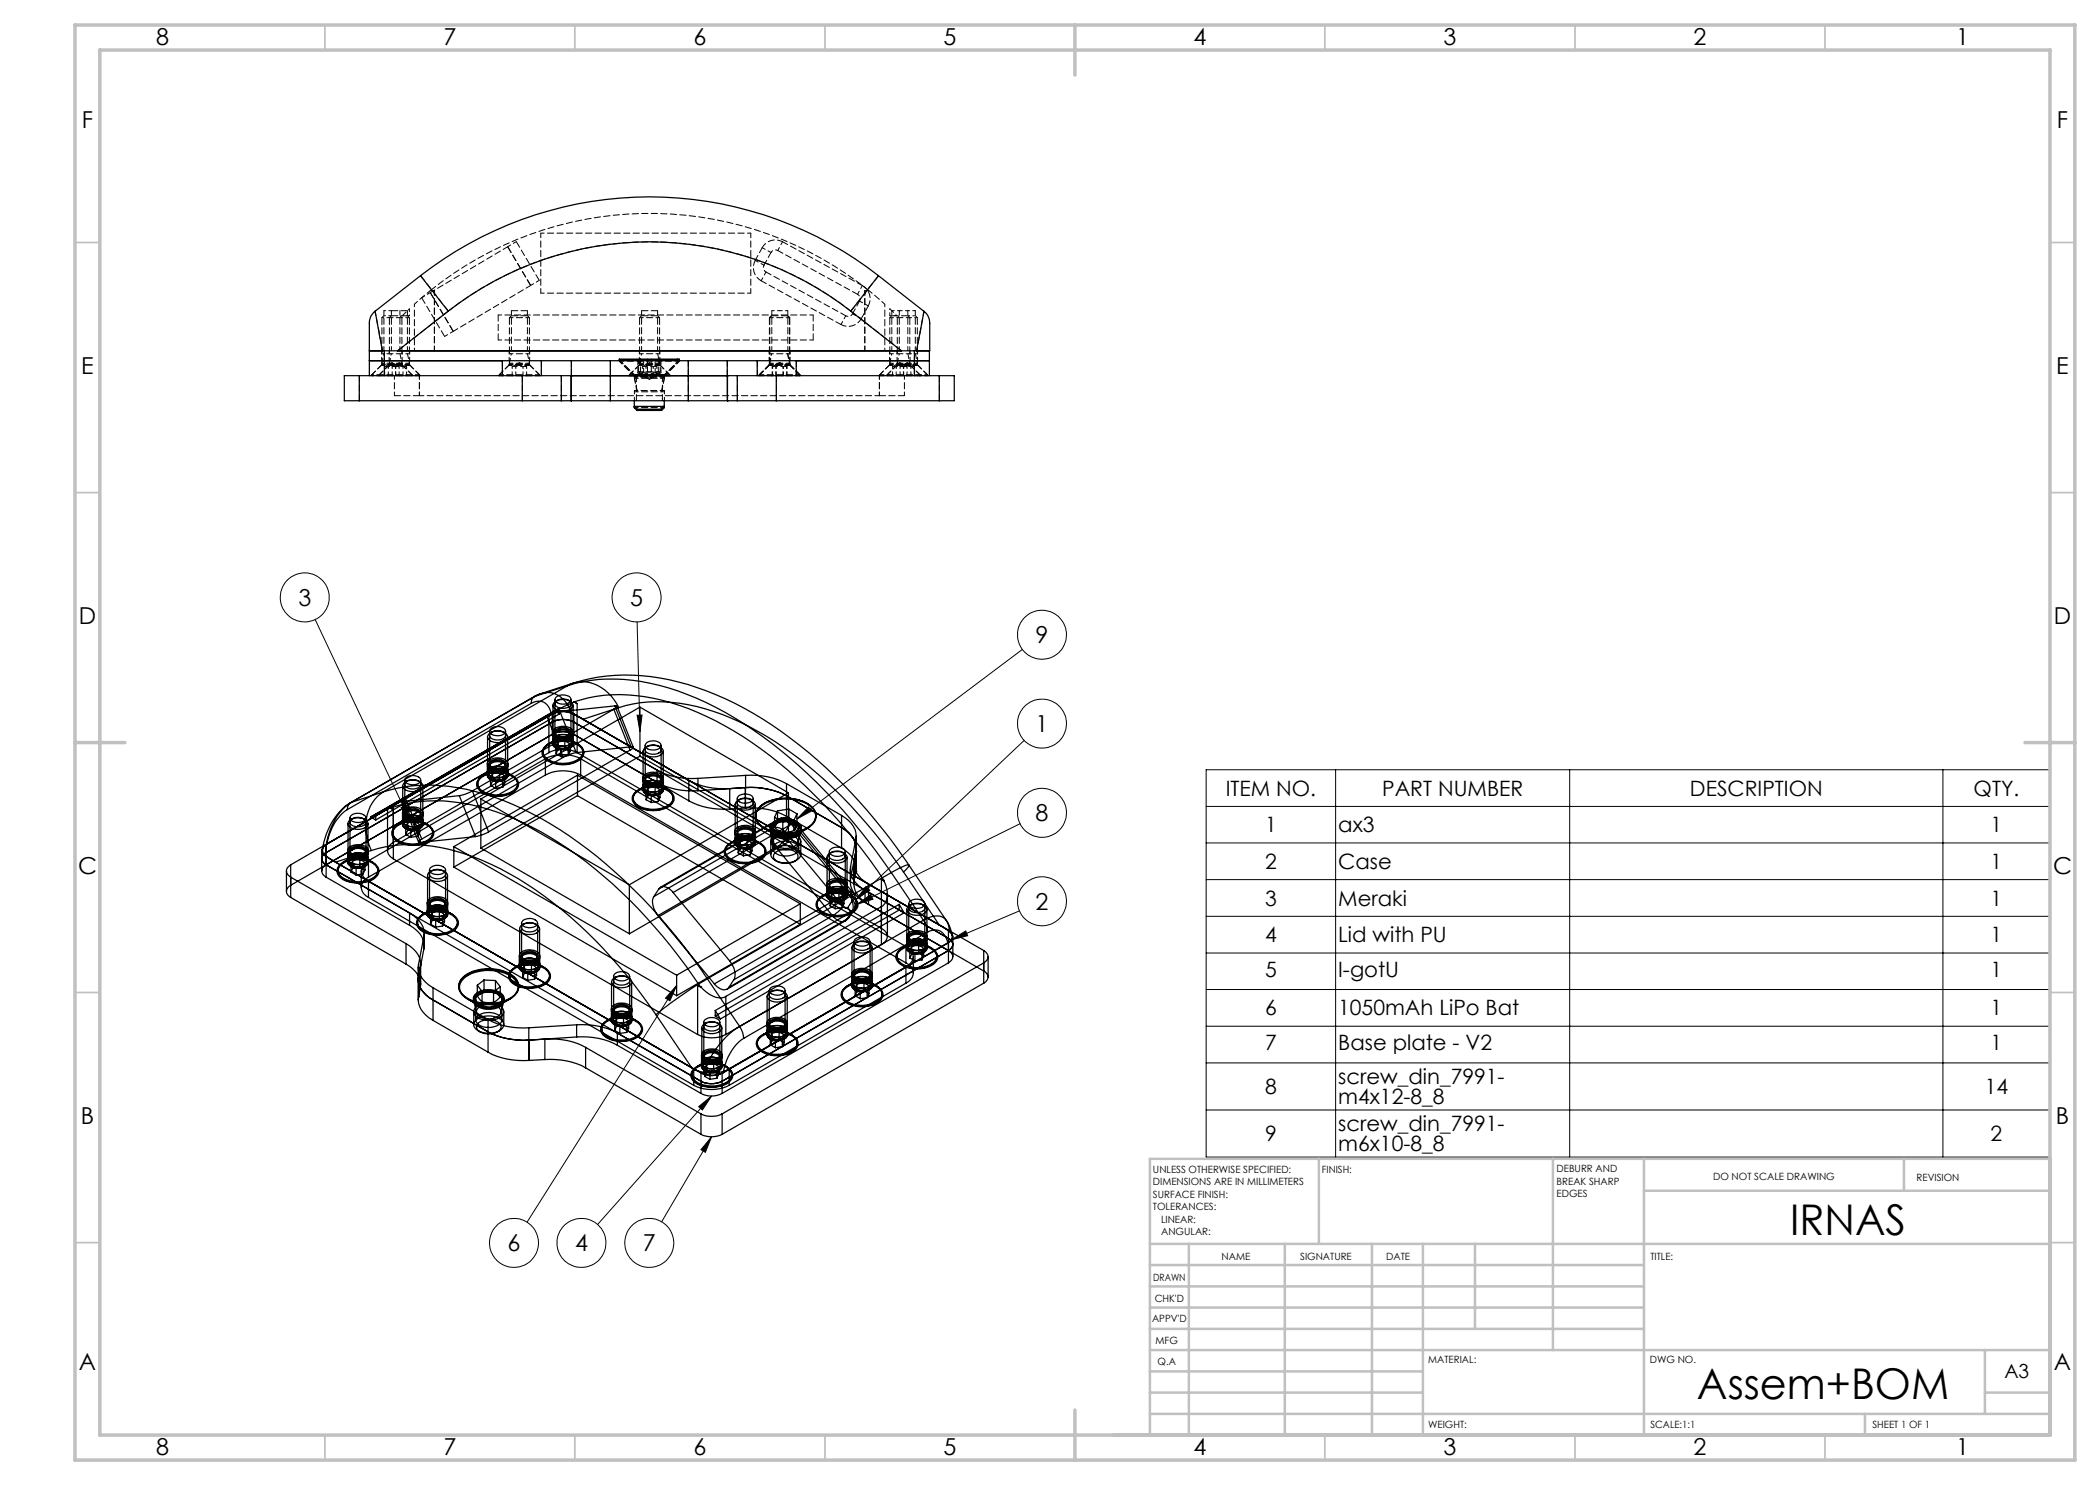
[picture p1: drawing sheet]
<svg xmlns="http://www.w3.org/2000/svg" width="420mm" height="297mm" viewBox="0 0 420 297" stroke-linecap="round" stroke-linejoin="round" font-family="sans-serif">
<defs><g id="words">
<g font-size="8.5">
<text x="358.1" y="247">IRNAS</text>
<text x="339.4" y="279.7">Assem+BOM</text>
</g>
<g font-size="4.7">
<text x="31.2" y="9">8</text>
<text x="88.7" y="9">7</text>
<text x="138.7" y="9">6</text>
<text x="188.7" y="9">5</text>
<text x="238.7" y="9">4</text>
<text x="288.7" y="9">3</text>
<text x="338.7" y="9">2</text>
<text x="391.2" y="9">1</text>
<text x="16.4" y="25.5">F</text>
<text x="411.4" y="25.5">F</text>
<text x="16.3" y="74.8">E</text>
<text x="411.2" y="74.8">E</text>
<text x="15.8" y="124.7">D</text>
<text x="59.7" y="121.2">3</text>
<text x="126" y="121.2">5</text>
<text x="410.8" y="124.7">D</text>
<text x="207.1" y="128.6">9</text>
<text x="207.1" y="146.4">1</text>
<text x="207.1" y="164.2">8</text>
<text x="15.6" y="174.7">C</text>
<text x="410.6" y="174.7">C</text>
<text x="207.1" y="181.9">2</text>
<text x="16.2" y="224.8">B</text>
<text x="411.2" y="224.8">B</text>
<text x="101.5" y="250.3">6</text>
<text x="115" y="250.3">4</text>
<text x="128.6" y="250.3">7</text>
<text x="15.8" y="274">A</text>
<text x="410.8" y="274">A</text>
<text x="31.2" y="291">8</text>
<text x="88.7" y="291">7</text>
<text x="138.7" y="291">6</text>
<text x="188.7" y="291">5</text>
<text x="238.7" y="291">4</text>
<text x="288.7" y="291">3</text>
<text x="338.7" y="291">2</text>
<text x="391.2" y="291">1</text>
</g>
<g font-size="4.2">
<text x="245.2" y="159.1">ITEM NO.</text>
<text x="276.4" y="159.1">PART NUMBER</text>
<text x="338" y="159.1">DESCRIPTION</text>
<text x="394.7" y="159.1">QTY.</text>
<text x="253" y="166.4">1</text>
<text x="267.6" y="166.4">ax3</text>
<text x="398.1" y="166.4">1</text>
<text x="253" y="173.8">2</text>
<text x="267.6" y="173.8">Case</text>
<text x="398.1" y="173.8">1</text>
<text x="253" y="181.1">3</text>
<text x="267.6" y="181.1">Meraki</text>
<text x="398.1" y="181.1">1</text>
<text x="253" y="188.4">4</text>
<text x="267.6" y="188.4">Lid with PU</text>
<text x="398.1" y="188.4">1</text>
<text x="253" y="195.4">5</text>
<text x="267.6" y="195.4">I-gotU</text>
<text x="398.1" y="195.4">1</text>
<text x="253" y="203.1">6</text>
<text x="267.6" y="203.1">1050mAh LiPo Bat</text>
<text x="398.1" y="203.1">1</text>
<text x="253" y="210">7</text>
<text x="267.6" y="210">Base plate - V2</text>
<text x="398.1" y="210">1</text>
<text x="253" y="218.8">8</text>
<text x="267.6" y="216.7">screw_din_7991-</text>
<text x="267.6" y="220.8">m4x12-8_8</text>
<text x="397" y="218.8">14</text>
<text x="267.6" y="226.2">screw_din_7991-</text>
<text x="253" y="228.2">9</text>
<text x="267.6" y="230.3">m6x10-8_8</text>
<text x="398.1" y="228.2">2</text>
</g>
<text font-size="3.9" x="400.9" y="275.5">A3</text>
<g font-size="2">
<text x="230.6" y="234.6">UNLESS OTHERWISE SPECIFIED:</text>
<text x="230.6" y="237.1">DIMENSIONS ARE IN MILLIMETERS</text>
<text x="230.6" y="239.6">SURFACE FINISH:</text>
<text x="264.4" y="234.6">FINISH:</text>
<text x="311.3" y="234.5">DEBURR AND</text>
<text x="311.3" y="237">BREAK SHARP</text>
<text x="311.3" y="239.5">EDGES</text>
<text x="342.6" y="236">DO NOT SCALE DRAWING</text>
<text x="383.3" y="236.2">REVISION</text>
<text x="230.6" y="242.1">TOLERANCES:</text>
<text x="232.2" y="244.6">LINEAR:</text>
<text x="232.2" y="247.1">ANGULAR:</text>
<text x="244.3" y="252">NAME</text>
<text x="260" y="251.9">SIGNATURE</text>
<text x="277.2" y="251.9">DATE</text>
<text x="330.1" y="251.9">TITLE:</text>
<text x="230.6" y="256.1">DRAWN</text>
<text x="230.9" y="260.3">CHK'D</text>
<text x="230.4" y="264.4">APPV'D</text>
<text x="231.1" y="268.8">MFG</text>
<text x="231.5" y="273">Q.A</text>
<text x="285.6" y="272.5">MATERIAL:</text>
<text x="330" y="272.5">DWG NO.</text>
<text x="285.6" y="285.5">WEIGHT:</text>
<text x="330.1" y="285.6">SCALE:1:1</text>
<text x="374.5" y="285.6">SHEET 1 OF 1</text>
</g>
</g></defs>
<g fill="none" stroke="#000" stroke-width=".2">
<path d="M63 123.9l19.1 40.4M127.4 124.4l.6 21.9M204.5 129.9l-45.1 33.9M127.4 143h1l-.4 3.3zM204.8 148.1l-33.6 31.8M241.2 153.9h168.8v77.5h-168.8zM267.1 153.9v77.5M313.9 153.9v77.5M388.6 153.9v77.5M80.2 161.5l.9-.4 1 3.2zM161.7 161.4l.6 .8-2.9 1.6zM173.2 177.3l.7 .7-2.7 1.9z"/>
<path d="M204 164.7l-32.6 16.2M241.2 168.6h168.8M241.2 175.9h168.8M241.2 161.3h168.8M135.3 197.1l-1.3 3.1-.9-.6zM135.3 197.1l-29.9 47.3M171.4 180.9l2.7-2 .5 .9zM190.3 188l2.8-1.8 .4 .9zM203.9 182.2l-13.6 5.8M241.2 183.3h168.8M241.2 190.6h168.8M241.2 197.9h168.8"/>
<path d="M142.3 219.2l-22.8 25.7M241.2 205.2h168.8M241.2 212.6h168.8M139.7 221.3l2.6-2.1-1.8 2.8zM142.3 227.4l-1.2 3.1-.9-.6zM142.3 227.4l-10 17M241.2 222h168.8"/>
<circle cx="60.9" cy="119.5" r="4.9"/>
<circle cx="127.3" cy="119.5" r="4.9"/>
<circle cx="208.4" cy="126.9" r="4.9"/>
<circle cx="208.4" cy="144.7" r="4.9"/>
<circle cx="208.4" cy="162.6" r="4.9"/>
<circle cx="208.4" cy="180.3" r="4.9"/>
<circle cx="102.8" cy="248.6" r="4.9"/>
<circle cx="116.3" cy="248.6" r="4.9"/>
<circle cx="129.8" cy="248.6" r="4.9"/>
</g>
<g fill="none" stroke="#c0c0c0" stroke-width=".35">
<path d="M65 5v5M115 5v5M165 5v5M265 5v5M315 5v5M365 5v5M15 48.5h5M410 48.5h5M15 98.5h5M410 98.5h5M15 198.5h5M410 198.5h5"/>
<path d="M15 248.5h5M410 248.5h5M65 287v5M115 287v5M165 287v5M265 287v5M315 287v5M365 287v5"/>
</g>
<g fill="none" stroke="#c0c0c0" stroke-width=".5">
<path d="M263.8 231.8v17M310.6 231.8v38.2M328.8 231.8v55.2M328.8 238.2h81.2M380.8 231.8v6.4M410 231.8h-180v55.2M230 248.8h180M230 257.3h98.8M230 253h98.8M237.8 248.8v38.2M257 248.8v38.2M274.4 248.8v38.2"/>
<path d="M284.6 248.8v38.2M295 248.8v17M230 265.8h98.8M230 261.5h98.8M230 278.5h54.6M230 274.3h54.6M230 270h180M397 278.5h13M397 270v12.8M230 282.8h180M373 282.8v4.2"/>
</g>
<path d="M15 5h400v287h-400zM20 10h390v277h-390zM215 5v10M15 148.5h10M405 148.5h10M215 282v10" fill="none" stroke="#c0c0c0" stroke-width=".7"/>
<path d="M127.4 143h1l-.4 3.3zM161.7 161.4l.6 .8-2.9 1.6zM173.2 177.3l.7 .7-2.7 1.9zM171.4 180.9l2.7-2 .5 .9zM190.3 188l2.8-1.8 .4 .9zM142.3 227.4l-1.2 3.1-.9-.6zM139.7 221.3l2.6-2.1-1.8 2.8zM135.3 197.1l-1.3 3.1-.9-.6zM80.2 161.5l.9-.4 1 3.2z" fill="#000"/>
<g fill="none" stroke="#000" stroke-width=".25">
<path d="M84.1 55.1a74.4 74.4 0 0 1 91.6 0M84.1 55.1l5.5 7.1M84.1 55.1l-9.1 7.2M175.7 55.1l-5.6 7.1M175.7 55.1l9.1 7.2M71.9 75.1h-3v5h3M71.9 75.1h32.6M71.9 75.1v5M73.9 72.1h26.6M73.9 70.2h3M73.9 70.2v4.9M75 62.3l1.5 7.9h-2.6"/>
<path d="M75 62.3a3.6 3.6 0 0 0-1.1 3.3v4.6M76.9 70.2v4.9M76.9 70.2h106M89.6 62.2a65.4 65.4 0 0 1 80.5 0M89.6 62.2l-10.1 8M100.5 72.1h7.8M100.5 72.1v3M104.5 75.1h7.8M104.5 75.1v5M108.3 72.1h6M108.3 72.1v3M112.3 75.1h2"/>
<path d="M112.3 75.1v5M114.3 75.1h7.8M114.3 72.1h7.8M114.3 75.1h.1M114.3 72.1l-.1 8M122.1 72.1v8M122.1 75.1h15.6M122.1 72.1h15.6M123.9 72h12M123.9 72v-.2h12v.2M123.9 72l.1 .1M135.9 72l-.2 .1"/>
<path d="M137.7 75.1h7.8M137.7 72.1h7.8M137.7 72.1v8M145.5 75.1h2M145.5 72.1v3M145.5 72.1h5.9M145.5 75.1h.1M145.5 75.1v5M147.5 75.1h7.8M147.5 75.1v5M151.4 72.1h7.8M151.4 72.1v3"/>
<path d="M155.3 75.1h32.6M155.3 75.1v5M159.2 72.1h26.7M159.2 72.1v3M170.1 62.2l10.2 8M182.9 70.2h2.8M182.9 70.2v4.9M184.8 62.3a3.5 3.5 0 0 1 1.1 3.3v4.6h-2.6zM185.9 70.2v4.9M187.9 75.1h3v5h-3M187.9 75.1v5M71.9 80.1h32.6"/>
<path d="M104.5 80.1h7.8M112.3 80.1h2M114.3 80.1h7.8M122.1 80.1h15.6M126.9 81.5h.2M126.9 81.5l.5 .6h4.9l.6-.6M126.9 81.3h6l-.6 .5h-4.9zM126.9 80.1v1.4M132.6 81.5h.3M132.9 80.1v1.4M137.7 80.1h7.8M145.5 80.1h.1"/>
<path d="M145.5 80.1h2M147.5 80.1h7.8M155.3 80.1h32.6M107.1 139.2a1.43 1.43 0 0 0-.9 1.5M107.1 139.2a4.5 4.5 0 0 1 6.6 2l.6 1.5M107.1 139.2l-36.8 21.3M111 139.9v6.5M111.1 139.5a2.21 2.21 0 0 1 3 .1 .88 .88 0 0 1-.9 1.2 1.8 1.8 0 0 1-2.2-.8zM113.5 137.2a33.8 33.8 0 0 1 20.2 .4 71.7 71.7 0 0 1 26.1 15.6 117.5 117.5 0 0 1 18.5 21.3M113.5 137.2a6.7 6.7 0 0 1 8.1 1.4 10.4 10.4 0 0 1 2.2 2.9M113.5 137.2l-6.4 2M113.5 137.2l-36.8 21.2"/>
<path d="M114.2 139.9v6.5M76.7 158.4a33.6 33.6 0 0 1 20.2 .4 71.2 71.2 0 0 1 26.1 15.6 114.3 114.3 0 0 1 18.5 21.4M76.7 158.4a8.6 8.6 0 0 0-3.1 9.9l.7 1.8M76.7 158.4l-6.4 2.1M80.5 157.2v5.9M80.9 156.5a2.68 2.68 0 0 1 3.6 .4 1.32 1.32 0 0 1-1.5 1.4 2.16 2.16 0 0 1-2.5-1zM81 156v6.6M81.1 155.6a2.17 2.17 0 0 1 3 .1 1 1 0 0 1-1.3 1.2l-1.1-.1a.76 .76 0 0 1-.6-1.2zM81.1 159.6a.52 .52 0 0 0-.6 .7h.4M81.1 159.6l3.2 8.2M81.2 156.3a2.06 2.06 0 0 1 3 .5 1.7 1.7 0 0 1-2.4 .9 .81 .81 0 0 1-.8-.5 .81 .81 0 0 1 .2-.9zM81.4 156.2l-.3 .1"/>
<path d="M83.7 156.2l.3 .1M84.1 156v6.6M84.6 157.2v5.9M91.9 159.1l3.2 8.2M91.9 159.1l-11 1.2M94.5 158.2l-1.5 .7-1.1 .2M94.5 158.2l3.2 8.2M95.5 156.7v.2M95.8 155.7a5.9 5.9 0 0 1 7.5 0 1.73 1.73 0 0 1-.8 2.9 6.1 6.1 0 0 1-6.7-.7 1.53 1.53 0 0 1 0-2.2zM96.1 155.5a5.6 5.6 0 0 1 7.1 .3 1.71 1.71 0 0 1-1 2.6 5.8 5.8 0 0 1-6.3-.7 1.5 1.5 0 0 1 .2-2.2zM96.1 155.7a5.6 5.6 0 0 1 7.1 .3 1.71 1.71 0 0 1-1 2.6 5.8 5.8 0 0 1-6.3-.8 1.5 1.5 0 0 1 .2-2.1zM96.2 159.8v9.8"/>
<path d="M96.2 159.8l29.7 17.1M97.5 152.7v1.7M97.5 147.4v5.9M97.5 154.4v.6M97.6 154a2.68 2.68 0 0 1 3.9 .2 1.54 1.54 0 0 1-1.9 1.4l-1.3-.2a.95 .95 0 0 1-.7-1.4zM97.7 154.5a2.71 2.71 0 0 1 3.8 .4 1.32 1.32 0 0 1-1.5 1.3 2.06 2.06 0 0 1-2.5-1.1zM97.8 152.1a2.92 2.92 0 0 1 3.6 .2 .93 .93 0 0 1-.6 1.4 2.92 2.92 0 0 1-3.3-.6 .78 .78 0 0 1 .3-1zM97.8 153.8a2.67 2.67 0 0 1 3.7 .3 1.11 1.11 0 0 1-1.1 1.3 2.31 2.31 0 0 1-2.9-.8l.1-.6zM97.8 154.4a2.72 2.72 0 0 1 3.7 .4 1.15 1.15 0 0 1-1.1 1.3 2.38 2.38 0 0 1-2.9-.9l.1-.5zM97.9 154.3a2.68 2.68 0 0 1 3.6 .5 1.32 1.32 0 0 1-1.5 1.3 2.11 2.11 0 0 1-2.5-1.1zM97.9 154.2a2.68 2.68 0 0 1 3.6 .4 1.32 1.32 0 0 1-1.5 1.3 2.02 2.02 0 0 1-2.5-1.1zM97.9 152.6a2.68 2.68 0 0 1 3.6 .4 1.44 1.44 0 0 1-1.8 1.4 1.83 1.83 0 0 1-2.2-1.2z"/>
<path d="M97.9 146.7a2.68 2.68 0 0 1 3.6 .4 1.32 1.32 0 0 1-1.5 1.4 2.02 2.02 0 0 1-2.5-1.1zM97.9 154.4l-.4 .6M97.9 146.2v6.5M97.9 153.1l-.4 1.6M98.1 154.3l-1.4 .7M98.1 155.6l.6 .2 .4 .4M98.1 154.2l-1.5 .9M98.1 155.6v1.5M98.1 157.1l1 .6M98.1 146.5a2.06 2.06 0 0 1 3 .5 1.77 1.77 0 0 1-2.5 .8 .74 .74 0 0 1-.7-.5 .74 .74 0 0 1 .2-.8zM98.1 152.7a2.06 2.06 0 0 1 3 .5 1.77 1.77 0 0 1-2.5 .8 .74 .74 0 0 1-.6-.5 .74 .74 0 0 1 .1-.8zM98.2 152.2a1.96 1.96 0 0 1 2.9 .5 1.54 1.54 0 0 1-2 .9h-.4a.77 .77 0 0 1-.7-.6 .77 .77 0 0 1 .2-.8z"/>
<path d="M98.2 145.7a1.96 1.96 0 0 1 2.9 .5 1.54 1.54 0 0 1-2 .9l-.4-.1a.77 .77 0 0 1-.7-.5 .77 .77 0 0 1 .2-.8zM98.4 146.4l-.3 .1M98.5 154.8l-.4 .8M98.5 156.3l-.4 .8M98.5 154.8v1.5M99.1 156.2v1.5M99.9 154.6l1 .6M99.9 154.6l-1.4 .2M99.9 156.1l-1.4 .2M99.9 154.6v1.5M99.9 156.1l1 .5M100.5 156h-.7l-.7 .2"/>
<path d="M100.5 157.4l-1.4 .3M100.5 156v1.4M100.7 146.4l.2 .1M100.9 155.2l-.4 .8M100.9 156.6l-.4 .8M100.9 155.2v1.4M101.1 146.2v6.5M101.1 154.4l.4 .6M101.1 153.1l.4 1.6M101.5 147.4v7.6M102.3 155l-1.4-.8 1.6 .9M103.5 156.7v.2"/>
<path d="M106.2 140.7a2.48 2.48 0 0 1 3.9 1.6l.2 .6a4.7 4.7 0 0 1 4-.2M106.2 140.7l-36.7 21.2M108.6 150.4v.1M108.9 149.4a5.9 5.9 0 0 1 7.4 0 1.74 1.74 0 0 1-.7 2.8 6 6 0 0 1-6.7-.6 1.53 1.53 0 0 1 0-2.2zM109.1 151.8a7.8 7.8 0 0 1 7 0M109.1 155a7.8 7.8 0 0 1 7 0M109.1 151.8l-35.4 20.4M109.1 155l-35.4 20.4M109.1 151.8v3.2M109.1 149.4a5.7 5.7 0 0 1 7.1 .1 1.72 1.72 0 0 1-.9 2.8 5.7 5.7 0 0 1-6.4-.9 1.53 1.53 0 0 1 .2-2zM109.1 149.2a5.7 5.7 0 0 1 7.1 .2 1.72 1.72 0 0 1-.9 2.7 5.7 5.7 0 0 1-6.4-.9 1.53 1.53 0 0 1 .2-2zM109.4 143.3l-28.3 16.3"/>
<path d="M109.4 143.3l3.2 8.2M109.8 150.5a6.3 6.3 0 0 1 5.6 0M109.8 150.5l-31.1 18a1.74 1.74 0 0 0-1.2 1.6 1.74 1.74 0 0 0 1.2 1.7M109.8 142.9l-31.1 18M109.8 142.9v7.6M110.5 142.8a4.7 4.7 0 0 1 4.2 0M110.5 144.4a4.7 4.7 0 0 1 4.2 0M110.5 144.4a4.8 4.8 0 0 1 4.2 0M110.5 146.9a4.5 4.5 0 0 1 4.2 0M110.5 142.8a4.8 4.8 0 0 1 4.2 0M110.5 146.9l-52.4 30.2a1.3 1.3 0 0 0-.8 1.2 1.3 1.3 0 0 0 .8 1.2M110.5 142.8l-52.4 30.2"/>
<path d="M110.5 142.8l-45.3 26.1M110.5 144.4l-45.3 26.1M110.5 142.8v4.1M110.5 146.9l-45.3 26.1M110.6 146.4v1.7M110.6 141v5.9M110.6 148.1v.6M110.7 140.6a2.73 2.73 0 0 1 3.8 .1 1.17 1.17 0 0 1-1.3 1.4 2.18 2.18 0 0 1-2.6-1zM110.8 148.2a2.63 2.63 0 0 1 3.7 .1 1.08 1.08 0 0 1-1.1 1.4 2.3 2.3 0 0 1-2.8-.9zM110.8 148a2.79 2.79 0 0 1 3.7 .1 1.07 1.07 0 0 1-1.1 1.4 2.3 2.3 0 0 1-2.8-.9zM110.8 146.4a2.64 2.64 0 0 1 3.7 .3 1.26 1.26 0 0 1-1.4 1.4 2.06 2.06 0 0 1-2.5-1.1zM110.8 148.1a2.94 2.94 0 0 1 3.7 .3 1.12 1.12 0 0 1-1.1 1.5 2.4 2.4 0 0 1-2.8-1v-.3z"/>
<path d="M110.9 145.8a2.92 2.92 0 0 1 3.6 .2 1.02 1.02 0 0 1-1 1.5 2.69 2.69 0 0 1-2.9-.7 .78 .78 0 0 1 .3-1zM110.9 147.4a2.92 2.92 0 0 1 3.6 .2 .93 .93 0 0 1-.6 1.4 2.92 2.92 0 0 1-3.3-.6 .78 .78 0 0 1 .3-1zM110.9 142.2l-36.8 21.2M110.9 142.2l1 .6M110.9 147.5a2.72 2.72 0 0 1 3.6 .3 1.15 1.15 0 0 1-1 1.3 2.38 2.38 0 0 1-2.9-.9v-.2zM110.9 148.1a2.77 2.77 0 0 1 3.6 .3 1.16 1.16 0 0 1-1 1.4 2.38 2.38 0 0 1-2.9-.9v-.3zM111 148l-.4 .7M111 146.8l-.4 1.5M111.1 146a2.21 2.21 0 0 1 3 .2 .88 .88 0 0 1-.9 1.1 1.71 1.71 0 0 1-2.2-.8zM111.2 146.5a2.18 2.18 0 0 1 3 .3 1.18 1.18 0 0 1-1.4 1.1 1.4 1.4 0 0 1-1.8-1.1zM111.2 140.3a2.18 2.18 0 0 1 3 .2 1.18 1.18 0 0 1-1.4 1.2 1.4 1.4 0 0 1-1.8-1.1zM111.2 147.9l-1.4 .8"/>
<path d="M111.2 149.3l1 .6M111.2 147.9l-1.6 .9M111.2 150.7l1 .6M111.2 149.3v1.4M111.4 140.1l-.2 .1M111.6 148.5l-.4 .8M111.6 148.5v1.5M111.6 150l-.4 .7M111.9 141.6l-1 .6M111.9 141.6v1.2M111.9 142.8l-36.8 21.2M111.9 141.6l-36.8 21.3"/>
<path d="M112 142.3l-1.1 .3-1.5 .7M112 142.3l3.3 8.2M112.2 149.9v1.4M112.6 151.5l-28.3 16.3M113 148.3l1 .5M113 148.3l-1.4 .2M113 148.3v1.4M113 149.7l1 .6M113 149.7l-1.4 .3M113.6 149.6l-1.4 .3M113.6 151.1l-1.4 .2M113.6 149.6v1.5"/>
<path d="M113.7 140.1l.3 .1M114 148.8l-.4 .8M114 150.3l-.4 .8M114 148.8v1.5M114 147.9l1.6 .9M114.1 147.9l1.3 .8M114.2 146.8l.4 1.5M114.2 148l.4 .7M114.6 141v5.9M114.6 148.1v.6M114.7 146.4v1.7M114.7 142.8l75 43.3"/>
<path d="M114.7 144.4l75 43.3M114.7 142.8v4.1M114.7 146.9l23.1 13.3M114.8 140.4l-2.2 1-2.8 1.5M114.8 140.4l.6 .3M114.8 140.4a31.9 31.9 0 0 1 21.2 .7 70.3 70.3 0 0 1 25 16.1 113 113 0 0 1 15.9 19M114.8 140.4h.1M115.3 150.5l-1.2 .3-1.5 .7M115.4 150.5l60.9 35.2a1.7 1.7 0 0 1 1.2 1.6 1.7 1.7 0 0 1-1.2 1.6M115.4 140.7v9.8M115.5 159.1l-24.7 14.3M115.5 155l-24.7 14.3"/>
<path d="M115.5 155v4.1M115.5 159.1l44.6 25.8M115.5 155l44.6 25.8M116.1 151.8l65.1 37.5M116.1 151.8v3.2M116.1 155l65.1 37.6M116.6 150.4v.1M122.8 141.8l3.2 8.2M122.8 141.8l-28.3 16.4M123 141.2h.3a.55 .55 0 0 1-.5 .6M123 141.2l-11 1.1M123 141.2l3.2 8.2"/>
<path d="M123.4 141.2l3.2 8.2M123.8 141.5l-7.2 2.4-2.3-1.2M123.8 141.5a30.2 30.2 0 0 1 18.9 .8 65.8 65.8 0 0 1 24.2 15.5 105.8 105.8 0 0 1 13.8 16.6M126 150l-28.3 16.4M126.2 149.4h.4a.55 .55 0 0 1-.6 .6M126.2 149.4l-10.9 1.1M126.6 159.6v.1M126.9 158.6a5.9 5.9 0 0 1 7.5 0 1.73 1.73 0 0 1-.8 2.8 6.1 6.1 0 0 1-6.7-.6 1.53 1.53 0 0 1 0-2.2zM127.4 158.2a5.7 5.7 0 0 1 6.9 .4 1.72 1.72 0 0 1-1 2.7 5.8 5.8 0 0 1-6.3-.8 1.55 1.55 0 0 1 .4-2.3zM127.4 158.4a5.7 5.7 0 0 1 6.9 .3 1.72 1.72 0 0 1-1 2.7 5.8 5.8 0 0 1-6.3-.7 1.56 1.56 0 0 1 .4-2.3zM128 151.2l29.7 17.2M128 141.4v9.8"/>
<path d="M128 141.4l29.7 17.2M128 151.2l-31.8 18.4M128 141.4l-31.8 18.4M128.6 150.2v7.7M128.7 156.9a2.67 2.67 0 0 1 3.9 0 1.11 1.11 0 0 1-1.1 1.4 2.31 2.31 0 0 1-2.8-.9zM128.8 157.4a2.72 2.72 0 0 1 3.8 .3 1.32 1.32 0 0 1-1.4 1.4 2.06 2.06 0 0 1-2.6-1.1zM128.9 155a2.92 2.92 0 0 1 3.6 .1 .93 .93 0 0 1-.6 1.5 2.92 2.92 0 0 1-3.2-.6 .78 .78 0 0 1 .2-1zM128.9 156.6a2.71 2.71 0 0 1 3.7 .4 1.54 1.54 0 0 1-1.9 1.4l-1.3-.2a.91 .91 0 0 1-.7-.6 .91 .91 0 0 1 .2-1zM128.9 157.3a2.72 2.72 0 0 1 3.7 .3 1.15 1.15 0 0 1-1.1 1.4 2.38 2.38 0 0 1-2.8-.9l-.1-.3zM129 157.2a2.68 2.68 0 0 1 3.6 .4 1.32 1.32 0 0 1-1.5 1.4 2.16 2.16 0 0 1-2.5-1.1zM129 157a2.68 2.68 0 0 1 3.6 .4 1.32 1.32 0 0 1-1.5 1.4 2.02 2.02 0 0 1-2.5-1.1zM129 155.5a2.68 2.68 0 0 1 3.6 .4 1.44 1.44 0 0 1-1.8 1.4 1.83 1.83 0 0 1-2.2-1.2z"/>
<path d="M129 149.6a2.68 2.68 0 0 1 3.6 .4 1.32 1.32 0 0 1-1.5 1.3 2.02 2.02 0 0 1-2.5-1.1zM129 157.2l-.4 .6M129 156l-.3 1.5M129 149.1v6.5M129.2 157.1l-1.4 .8M129.2 158.5l.6 .2 .4 .4M129.2 157.1l-1.5 .9M129.2 159.9l1 .6M129.2 158.5v1.4M129.3 155.6a2.06 2.06 0 0 1 3 .5 1.77 1.77 0 0 1-2.6 .8 .74 .74 0 0 1-.6-.5 .74 .74 0 0 1 .2-.8zM129.3 149.4a2.06 2.06 0 0 1 3 .5 1.77 1.77 0 0 1-2.6 .8 .74 .74 0 0 1-.6-.5 .74 .74 0 0 1 .2-.8zM129.4 155a2.19 2.19 0 0 1 2.8 .4 .86 .86 0 0 1-.9 1.1 1.73 1.73 0 0 1-2.3-.8z"/>
<path d="M129.4 148.5a2.19 2.19 0 0 1 2.8 .3 .86 .86 0 0 1-.9 1.1 1.73 1.73 0 0 1-2.3-.7zM129.5 149.3l-.3 .1M129.6 157.7l-.4 .8M129.6 157.7v1.4M129.6 159.1l-.4 .8M130.2 159.1v1.4M131 157.4l-1.4 .3M131 157.4l1 .6M131 157.4v1.5M131 158.9l1 .6M131 158.9l-1.4 .2M131.7 158.9h-.8l-.7 .2"/>
<path d="M131.7 158.9v1.4M131.8 149.3l.2 .1M132 158l-.3 .9M132 159.5l-.3 .8M132 158v1.5M132 157.1l1.6 .9M132.1 157.1l1.4 .8M132.2 149.1v6.5M132.2 156l.4 1.5M132.3 157.2l.3 .6M132.6 150.2v5.9M132.6 157.3v.6"/>
<path d="M132.7 155.6v1.7M134.6 159.6v.1M139.6 155.7a14.8 14.8 0 0 1-8.2-1.7v2.5a14.8 14.8 0 0 0 8.2 1.6M139.6 155.7v2.4M147.5 159.7v6.6M147.8 159.1a2.19 2.19 0 0 1 2.8 .4 .86 .86 0 0 1-.9 1 1.73 1.73 0 0 1-2.2-.7zM147.9 159.9l-.3 .2M149.1 157.5h.1M149.1 155.1a14.8 14.8 0 0 1 8.2 1.6M149.1 157.5a15.7 15.7 0 0 1 8.2 1.7l11 6.3M149.1 155.1l-9.5 .6M149.1 157.5l-9.5 .6"/>
<path d="M149.1 155.1v6.5M150.2 159.9l.3 .2M150.6 159.7v6.6M157.3 156.7l11 6.4M157.3 156.7v6.6M157.7 158.6v9.8M157.7 158.6l-31.8 18.3M57.3 174.2v4.1M58.1 173a1.32 1.32 0 0 0-.8 1.2 1.32 1.32 0 0 0 .8 1.2l23.1 13.3M58.1 179.5l23.1 13.3M58.1 173v6.5M64.3 170.1v4.1"/>
<path d="M64.5 169.9a13.1 13.1 0 0 1 5.6-9.4l37.1-21.4 7.4-2.5a38.5 38.5 0 0 1 24.9 .9 73.1 73.1 0 0 1 25.7 16.1 110.9 110.9 0 0 1 16.6 19.4l7.5 11.1a7.3 7.3 0 0 1 1.2 3.1M65.2 168.9a1.28 1.28 0 0 0-.9 1.2 1.28 1.28 0 0 0 .9 1.2l75 43.3M65.2 170.5a1.28 1.28 0 0 0-.9 1.2 1.28 1.28 0 0 0 .9 1.3M65.2 173a1.31 1.31 0 0 0-.9 1.2 1.31 1.31 0 0 0 .9 1.2M65.2 168.9v6.5M65.2 173l75 43.2M65.2 175.4l16.7 9.7M67.6 174v.2M67.8 173.1a5.9 5.9 0 0 1 7.5 0 1.73 1.73 0 0 1-.8 2.8 6.1 6.1 0 0 1-6.7-.6 1.53 1.53 0 0 1 0-2.2zM68 173a5.7 5.7 0 0 1 7.1-.1 1.76 1.76 0 0 1-1 2.9 5.7 5.7 0 0 1-6.1-.8 1.45 1.45 0 0 1 0-2zM68 173.2a5.7 5.7 0 0 1 7.1-.1 1.76 1.76 0 0 1-1 2.9 5.7 5.7 0 0 1-6.1-.8 1.45 1.45 0 0 1 0-2zM69.5 161.9a10 10 0 0 0-4.1 6.9 1.3 1.3 0 0 0-.3 2.3"/>
<path d="M69.5 170.1v1.7M69.6 164.7v5.9M69.6 171.8v.6M69.8 171.8a2.77 2.77 0 0 1 3.7 .2 1.28 1.28 0 0 1-1.4 1.5 2.1 2.1 0 0 1-2.5-1.1zM69.8 170.1a2.68 2.68 0 0 1 3.8 .3 1.32 1.32 0 0 1-1.5 1.3 1.97 1.97 0 0 1-2.5-1.1zM69.8 164.2a2.62 2.62 0 0 1 3.8 .4 1.61 1.61 0 0 1-2 1.3 1.64 1.64 0 0 1-2-1.3zM69.8 171.7a2.62 2.62 0 0 1 3.8 .3 1.61 1.61 0 0 1-2 1.3 1.66 1.66 0 0 1-2-1.2zM69.8 169.5a2.97 2.97 0 0 1 3.7 .1 .9 .9 0 0 1-.6 1.4 2.51 2.51 0 0 1-3.4-.8zM69.8 171.1a2.76 2.76 0 0 1 3.8 .4 1.31 1.31 0 0 1-1.5 1.4 2.13 2.13 0 0 1-2.6-1.1zM69.9 171.1a2.72 2.72 0 0 1 3.6 .3 1.09 1.09 0 0 1-1.1 1.4 2.38 2.38 0 0 1-2.8-.9l.1-.5zM69.9 171.8a2.78 2.78 0 0 1 3.4 .1 .86 .86 0 0 1 .2 .9 .86 .86 0 0 1-.7 .5 2.58 2.58 0 0 1-3.2-.7l.1-.6zM69.9 171.7a2.81 2.81 0 0 1 3.7 .5 1.23 1.23 0 0 1-1.3 1.4 2.22 2.22 0 0 1-2.8-1.1l.1-.5z"/>
<path d="M70 171.7l-.3 .3-.1 .3M70 163.6v6.5M70 170.5l-.4 1.5M70.1 169.7a2.05 2.05 0 0 1 3.1 .4 1.6 1.6 0 0 1-2.1 .9l-.3-.1a.79 .79 0 0 1-.7-1.2zM70.1 163.2a2.08 2.08 0 0 1 3.1 .3 1.58 1.58 0 0 1-2.1 1l-.3-.1a.76 .76 0 0 1-.7-1.2zM70.1 171.6l-1.3 .8M70.2 171.6l-1.6 .9M70.2 173l1 .6M70.2 173v1.4M70.2 174.4l1 .6M70.3 160.5a12.3 12.3 0 0 0-5.2 9.7v.9M70.3 160.5a1.35 1.35 0 0 0-.8 1.4"/>
<path d="M70.3 170a2.13 2.13 0 0 1 2.9 .5 1.52 1.52 0 0 1-2.1 1 .94 .94 0 0 1-1-1.2zM70.3 163.8a2.13 2.13 0 0 1 2.9 .5 1.52 1.52 0 0 1-2.1 1 .94 .94 0 0 1-1-1.2zM70.4 163.8l-.2 .1M70.6 172.2l-.4 .8M70.6 173.6l-.4 .8M70.6 172.2v1.4M71.2 173.6v1.4M72 171.9l1 .6M72 171.9l-1.4 .3M72 173.4l1 .6M72 171.9v1.5M72 173.4l-1.4 .2"/>
<path d="M72.2 174.2v3.3M72.6 173.3l-1.4 .3M72.6 174.8l-1.4 .2M72.6 173.3v1.5M72.7 163.8l.3 .1M73 172.5l-.4 .8M73 171.6l1.5 .9M73 174l-.4 .8M73 172.5v1.5M73.1 171.6l1.3 .8M73.2 171.7l.4 .6M73.2 163.6v6.5"/>
<path d="M73.2 170.5l.4 1.5M73.6 164.7v7.7M73.7 172.2a2.17 2.17 0 0 0-1.5 2 2.17 2.17 0 0 0 1.5 2v3.3M73.7 175.4a2.15 2.15 0 0 0-1.5 2.1 2.15 2.15 0 0 0 1.5 2M73.7 172.2v3.2M73.7 179.5l65 37.6M74.1 163.4l1 .6M74.3 170.1l-7.2 2.3-2-1.3M74.3 170.1a30.2 30.2 0 0 1 18.9 .7 66.6 66.6 0 0 1 24.2 15.6 105.8 105.8 0 0 1 13.8 16.5M75.1 162.9l-1 .5M75.1 162.9v1.1M75.6 174v.2"/>
<path d="M77.5 161.7v8.4M78.1 161.6a31.3 31.3 0 0 1 19.3 .2 67.3 67.3 0 0 1 25.1 15 113.1 113.1 0 0 1 17.6 20.6M78.1 161.6l.6 .4-.6-.4M78.1 161.6h.1M78.6 166.5v.1M78.7 160.9l-1.2 .8 .6-.1M78.7 171.8l60.8 35.1M78.7 160.9v10.9M78.8 165.6a5.9 5.9 0 0 1 7.5 0 1.59 1.59 0 0 1-.4 2.5 6 6 0 0 1-7.1-.4 1.53 1.53 0 0 1 0-2.1zM79.3 165.1a5.8 5.8 0 0 1 6.9 .4 1.75 1.75 0 0 1-1 2.7 5.8 5.8 0 0 1-6.3-.7 1.55 1.55 0 0 1 .4-2.4zM79.3 165.3a5.8 5.8 0 0 1 6.9 .4 1.75 1.75 0 0 1-1 2.7 5.8 5.8 0 0 1-6.3-.8 1.55 1.55 0 0 1 .4-2.3zM80.5 160.2l3.2 8.2"/>
<path d="M80.5 162.6v1.6M80.5 164.2v.6M80.7 164.4a2.88 2.88 0 0 1 3.8 .1 1.12 1.12 0 0 1-1.1 1.5 2.4 2.4 0 0 1-2.9-1zM80.8 161.9a2.92 2.92 0 0 1 3.6 .2 1.02 1.02 0 0 1-.9 1.5 2.69 2.69 0 0 1-2.9-.7 .78 .78 0 0 1 .2-1zM80.8 163.5a2.92 2.92 0 0 1 3.6 .2 .93 .93 0 0 1-.6 1.4 2.92 2.92 0 0 1-3.2-.6 .78 .78 0 0 1 .2-1zM80.9 163.6a2.72 2.72 0 0 1 3.6 .3 1.15 1.15 0 0 1-1.1 1.3 2.38 2.38 0 0 1-2.8-.8l-.1-.3zM80.9 164.2a2.72 2.72 0 0 1 3.6 .4 1.15 1.15 0 0 1-1.1 1.3 2.38 2.38 0 0 1-2.8-.9l-.1-.3zM80.9 164.1a2.68 2.68 0 0 1 3.6 .5 1.39 1.39 0 0 1-1.6 1.3 1.89 1.89 0 0 1-2.4-1.2zM80.9 164a2.68 2.68 0 0 1 3.6 .4 1.32 1.32 0 0 1-1.5 1.3 2.16 2.16 0 0 1-2.5-1zM80.9 162.4a2.68 2.68 0 0 1 3.6 .4 1.32 1.32 0 0 1-1.5 1.4 2.16 2.16 0 0 1-2.5-1zM80.9 160.3l3.2 8.2M80.9 164.1l-.4 .7"/>
<path d="M80.9 162.9l-.3 1.6M81.1 162.2a2.17 2.17 0 0 1 3 .1 1 1 0 0 1-1.3 1.2l-1.1-.1a.79 .79 0 0 1-.6-1.2zM81.1 164.1l-1.4 .7M81.1 165.4l1.1 .6M81.1 164l-1.5 .9M81.1 165.4v1.5M81.1 166.9l1.1 .6M81.2 162.6a2.15 2.15 0 0 1 2.9 .3 1.18 1.18 0 0 1-1.4 1.1 1.55 1.55 0 0 1-1.8-1zM81.5 164.6l-.4 .8M81.5 166.1l-.4 .8M81.5 164.6v1.5M82.2 166v1.5"/>
<path d="M82.9 164.4l1 .6M82.9 164.4l-1.4 .2M82.9 165.8l1 .6M82.9 165.8l-1.4 .3M82.9 164.4v1.4M83.6 165.8l-1.4 .2M83.6 167.2l-1.4 .3M83.6 165.8v1.4M83.9 165l-.3 .8M83.9 166.4l-.3 .8M83.9 165v1.4M84 164l1.5 .9"/>
<path d="M84 164.1l1.4 .7M84.1 162.9l.4 1.6M84.2 164.1l.4 .7M84.3 167.8a.55 .55 0 0 0-.5 .7h.3M84.6 164.2v.6M84.6 162.6v1.6M85.5 175.1v5.9M85.8 179.9a2.97 2.97 0 0 1 3.6 .2 .9 .9 0 0 1-.6 1.3 2.51 2.51 0 0 1-3.4-.8zM85.8 174.5a2.66 2.66 0 0 1 3.7 .5 1.61 1.61 0 0 1-1.9 1.3 1.66 1.66 0 0 1-2.1-1.3zM85.9 174v6.5M86 174.4a2.09 2.09 0 0 1 3.1 .3 1.52 1.52 0 0 1-2.1 1 .94 .94 0 0 1-1-1.2zM86 173.6a2.05 2.05 0 0 1 3.1 .4 1.6 1.6 0 0 1-2.1 .9l-.3-.1a.79 .79 0 0 1-.7-1.2z"/>
<path d="M86.4 174.2l-.3 .1M86.5 166.5v.1M88.7 174.2l.2 .1M89.1 174v6.5M89.5 175.1v5.9M90.8 169.3v4.1M90.8 173.4l44.5 25.7M90.8 169.3l44.5 25.7M95.1 167.3l-11 1.2M96.2 169.6l29.7 17.2M97.7 166.4l-1.5 .6-1.1 .3M125.9 176.9v9.9"/>
<path d="M130.8 179.3a3.6 3.6 0 0 0 .8 3.8M131.7 160.3l-1.5 .2M131.8 177.8a1.46 1.46 0 0 1 2.2 .1l.6 .6M131.8 177.8l-1 1.5M132.1 177.4l23.6-13.6a2.62 2.62 0 0 1 3.4 .8l11.3 13.7a3.2 3.2 0 0 1 .4 3.6l-1 1.5-.8 .8-23.6 13.6M134.6 178.5l11.3 13.7M137.8 160.2v-4.1a14.8 14.8 0 0 0 8.1 1.6v4.1M137.8 160.2a14.8 14.8 0 0 0 8.1 1.6M145.1 170.2v.2M145.3 169.2a6 6 0 0 1 7.5 0 1.77 1.77 0 0 1-.8 2.8 6.2 6.2 0 0 1-6.7-.6 1.58 1.58 0 0 1 0-2.2zM145.6 169.2a5.7 5.7 0 0 1 7.1 .2 1.68 1.68 0 0 1-.8 2.6 5.9 5.9 0 0 1-6.5-.7 1.58 1.58 0 0 1 .2-2.1zM145.6 169a5.7 5.7 0 0 1 7.1 .2 1.68 1.68 0 0 1-.8 2.6 5.9 5.9 0 0 1-6.5-.6 1.58 1.58 0 0 1 .2-2.2z"/>
<path d="M147 166.3v1.6M147 160.9v5.9M147 167.9v.7M147.1 165.8a2.68 2.68 0 0 1 4 .2 1.55 1.55 0 0 1-2 1.4l-1.3-.2a.95 .95 0 0 1-.7-1.4zM147.2 167.9a2.64 2.64 0 0 1 3.8 .1 1.08 1.08 0 0 1-1.2 1.4 2.3 2.3 0 0 1-2.8-1zM147.2 160.4a2.59 2.59 0 0 1 3.8 .2 1.3 1.3 0 0 1-1.5 1.4 2.28 2.28 0 0 1-2.5-1zM147.2 166.3a2.64 2.64 0 0 1 3.8 .1 1.08 1.08 0 0 1-1.2 1.4 2.3 2.3 0 0 1-2.8-.9zM147.2 168a2.76 2.76 0 0 1 3.8 .3 1.23 1.23 0 0 1-1.3 1.4 2.4 2.4 0 0 1-2.7-1zM147.3 167.2a2.92 2.92 0 0 1 3.6 .2 1.02 1.02 0 0 1-.9 1.5 2.69 2.69 0 0 1-2.9-.7 .78 .78 0 0 1 .2-1zM147.4 167.3a2.72 2.72 0 0 1 3.6 .3 1.15 1.15 0 0 1-1.1 1.3 2.38 2.38 0 0 1-2.8-.8l-.1-.3zM147.4 167.9a2.72 2.72 0 0 1 3.6 .3 1.15 1.15 0 0 1-1.1 1.4 2.38 2.38 0 0 1-2.8-.9l-.1-.3zM147.4 167.8a2.63 2.63 0 0 1 3.6 .4 1.26 1.26 0 0 1-1.5 1.4 1.92 1.92 0 0 1-2.5-1.2z"/>
<path d="M147.4 167.8l-.2 .3-.2 .4M147.4 166.6l-.3 1.5M147.6 165.9a2.17 2.17 0 0 1 3 .1 .88 .88 0 0 1-.9 1.1 1.78 1.78 0 0 1-2.2-.8zM147.6 160.1a2.22 2.22 0 0 1 3 .2 1.31 1.31 0 0 1-1.8 1.2 1.08 1.08 0 0 1-1.3-1.2zM147.6 166.3a2.09 2.09 0 0 1 3 .3 1.36 1.36 0 0 1-1.8 1.1 1.08 1.08 0 0 1-1.3-1.2zM147.6 169.1l1.1 .6M147.6 167.7l-1.5 .9M147.6 169.1v1.5M147.6 170.6l1.1 .6M148 168.3l-.4 .8M148 168.3v1.5M148 169.8l-.4 .8"/>
<path d="M148.7 169.7v1.5M149.1 161.6h.1M149.1 161.6a14.9 14.9 0 0 1 8.2 1.7M149.1 161.6l-3.2 .2M149.4 168.1l-1.4 .2M149.4 168.1l1 .6M149.4 168.1v1.4M149.4 169.5l1 .6M149.4 169.5l-1.4 .3M150.1 169.5l-1.4 .2M150.1 171l-1.4 .2M150.1 169.5v1.5"/>
<path d="M150.4 168.7l-.3 .8M150.4 170.1l-.3 .9M150.4 168.7v1.4M150.5 167.7l1.5 .9M150.6 166.6l.4 1.5M150.7 167.8l.4 .7M151.1 160.9v5.9M151.1 167.9v.7M151.1 166.3v1.6M151.2 163.1v.2M151.9 161.4a8.9 8.9 0 0 1 9-1 3.1 3.1 0 0 1 2.3 3.3 4.7 4.7 0 0 1-3.7 2.7 8.8 8.8 0 0 1-7.6-1.5 2.28 2.28 0 0 1 0-3.5zM151.9 161.6a8.5 8.5 0 0 1 8.1-1.4 3.7 3.7 0 0 1 3.2 3.1 3.8 3.8 0 0 1-3.2 3 8.7 8.7 0 0 1-8.1-1.4 2.3 2.3 0 0 1 0-3.3z"/>
<path d="M152 161.3a8.8 8.8 0 0 1 9.6-.5 2.5 2.5 0 0 1 1.6 2.3 2.5 2.5 0 0 1-1.6 2.3 8.9 8.9 0 0 1-9.7-.6 2.31 2.31 0 0 1 .1-3.5zM152.8 165.7l2.1 1.2M152.9 165.7l2.1 1.2M153 170.2v.2M154.2 166v-.2l.1 .5 .6 .6M154.2 168.3v2.5M154.2 166.3l.5 2.1M154.3 164.9a4.2 4.2 0 0 1 5.8 .2 1.68 1.68 0 0 1-1.7 2.1 4.1 4.1 0 0 1-4.2-1 1.21 1.21 0 0 1 .1-1.3zM154.4 165.7a3.6 3.6 0 0 0 .8 3.8M154.4 165.7a2.28 2.28 0 0 1 2.6 .7M154.4 165.7l-23.6 13.6M154.4 164.8a4.3 4.3 0 0 1 5.7 .2 1.46 1.46 0 0 1-1.2 2.1 4.1 4.1 0 0 1-4.7-.9l-.1-.7z"/>
<path d="M154.5 165.2a4.2 4.2 0 0 1 5.4 .1 1.34 1.34 0 0 1-.9 2.1 4.1 4.1 0 0 1-4.7-.8l-.1-.8zM154.5 165a4.2 4.2 0 0 1 5.4 .2 1.35 1.35 0 0 1-.9 2 4.1 4.1 0 0 1-4.7-.8l-.1-.8zM154.6 165.6v4.1M154.6 169.9a4.3 4.3 0 0 1 5.3 .3 1.34 1.34 0 0 1-.8 2 4.2 4.2 0 0 1-4.8-.8l-.1-.8zM154.7 167.2a4.4 4.4 0 0 1 5.2 .3 1.33 1.33 0 0 1-.8 2.1 4.4 4.4 0 0 1-4.7-.7l-.2-.4v-.5zM154.9 165.5l.9 .7 .8 .2M154.9 163.5l1.7 .9M154.9 163.5v2M155 164.8a3.5 3.5 0 0 1 4.7 .4 1.37 1.37 0 0 1-1.1 1.7 3.8 3.8 0 0 1-3.8-.6 .96 .96 0 0 1 .2-1.5zM155 168.9a3.5 3.5 0 0 1 4.7 .4 1.32 1.32 0 0 1-1.1 1.7 3.5 3.5 0 0 1-4-.9 1.02 1.02 0 0 1 .4-1.2zM155 170.6a3.4 3.4 0 0 1 4.5 .2 1.34 1.34 0 0 1-1.4 1.8 2.86 2.86 0 0 1-3.4-1.2v-.4zM155 172l.4 .3"/>
<path d="M155.1 167.5a3.5 3.5 0 0 1 4.4 .3 1.32 1.32 0 0 1-1.4 1.7 2.86 2.86 0 0 1-3.4-1.1l.1-.5zM155.2 169.5l-23.6 13.6M155.2 169.5l11.3 13.7M155.4 164.2a1.54 1.54 0 0 1 2.4 .2l.5 .4M155.4 164.2a2.2 2.2 0 0 1 2.6 .6M155.4 164.2l-23.6 13.6M155.4 164.2l-1 1.5M155.5 164.2l-.6 1.3M155.5 162.2l-.6 1.3M155.5 162.2v2M156.6 164.4v2M157 166.4a1.35 1.35 0 0 0 .3 1.2"/>
<path d="M157.3 167.6l-.7 .8-1.4 1.1M157.3 167.6l11.3 13.7M157.3 163.3l11 6.3M157.7 168.4l-31.8 18.4M157.8 163.9l-1 .2-1.3 .1M157.8 163.9l.6 .5 1 .4M157.8 161.8l-2.3 .4M157.8 161.8l1.6 1M157.8 161.8v2.1M158 164.8a.64 .64 0 0 1 1 .3M158 164.8l-1 1.6M158.3 164.8l.4-.2a.23 .23 0 0 1 .4 0 .23 .23 0 0 1 0 .4l-.1 .1"/>
<path d="M158.3 164.8l-23.7 13.7M158.3 164.8l11.2 13.7M158.8 166.1a4.2 4.2 0 0 1-2.2 .3M158.8 164.1l-2.2 .3M158.8 164.1v2M159 165.1l11.3 13.6M159.3 172l-.4 .3M159.4 164.8l-.6 1.3M159.4 162.8v2M159.4 162.8l-.6 1.3M159.7 165.6v4.1M160.1 166.3l-.5 2.1"/>
<path d="M160.2 166v-.2l-.2 .5-.7 .6M160.2 168.3v2.5M161.5 165.7l-2.2 1.2M163.2 163.1v.2M163.7 179.8a5.9 5.9 0 0 1 7.4 0 1.7 1.7 0 0 1-.7 2.8 6 6 0 0 1-6.7-.6 1.53 1.53 0 0 1 0-2.2zM163.8 179.7a5.7 5.7 0 0 1 7.2 .1 1.75 1.75 0 0 1-.9 2.7 5.7 5.7 0 0 1-6.3-.8 1.45 1.45 0 0 1 0-2zM163.8 179.9a5.7 5.7 0 0 1 7.2 0 1.75 1.75 0 0 1-.9 2.8 5.7 5.7 0 0 1-6.3-.8 1.45 1.45 0 0 1 0-2zM165.3 176.8v1.7M165.4 171.4v5.9M165.4 178.5v.6M165.5 178.6a2.6 2.6 0 0 1 3.9 .3 1.48 1.48 0 0 1-1.8 1.3 1.87 1.87 0 0 1-2.2-1.1zM165.6 178.4a2.62 2.62 0 0 1 3.8 .3 1.61 1.61 0 0 1-1.9 1.4 1.64 1.64 0 0 1-2.1-1.4z"/>
<path d="M165.7 176.2a2.97 2.97 0 0 1 3.6 .2 .9 .9 0 0 1-.6 1.4 2.51 2.51 0 0 1-3.4-.9zM165.7 177.8a2.97 2.97 0 0 1 3.6 .2 1.23 1.23 0 0 1-1.4 1.6 2.13 2.13 0 0 1-2.6-1zM165.7 177.9a2.72 2.72 0 0 1 3.6 .3 1.09 1.09 0 0 1-1.1 1.3 2.38 2.38 0 0 1-2.8-.9l.1-.5zM165.7 178.5a2.83 2.83 0 0 1 3.5 .1 .89 .89 0 0 1-.6 1.5 2.58 2.58 0 0 1-3.2-.8l.1-.5zM165.7 178.5a2.77 2.77 0 0 1 3.7 .5 1.54 1.54 0 0 1-1.8 1.4 1.9 1.9 0 0 1-2.3-1.3zM165.7 176.7a2.66 2.66 0 0 1 3.7 .5 1.61 1.61 0 0 1-1.9 1.3 1.66 1.66 0 0 1-2.1-1.2zM165.7 170.8a2.78 2.78 0 0 1 3.6 .3 1.28 1.28 0 0 1-1.4 1.5 2.06 2.06 0 0 1-2.5-1.1zM165.8 178.4l-.3 .3-.1 .4M165.8 177.2l-.4 1.5M165.9 170.4v6.5M165.9 177a2.09 2.09 0 0 1 3.1 .2 1.33 1.33 0 0 1-1.7 1.1 1.26 1.26 0 0 1-1.5-1.1zM165.9 178.4l-1.3 .7"/>
<path d="M166 178.3l-1.6 .9M166 176.5a2.17 2.17 0 0 1 3 .1 .88 .88 0 0 1-.9 1.1 1.71 1.71 0 0 1-2.2-.8zM166 170a2.17 2.17 0 0 1 3 .1 .88 .88 0 0 1-.9 1.1 1.8 1.8 0 0 1-2.2-.8zM166 179.7l1 .6M166 179.7v1.4M166.1 170.6a2.08 2.08 0 0 1 2.9 .4 1.54 1.54 0 0 1-2.1 1 .94 .94 0 0 1-1-1.2zM166.3 170.5l-.3 .1M166.4 178.9l-.4 .8M166.4 178.9v1.5M167.8 178.7l1 .6M167.8 178.7l-1.4 .2M167.8 178.7v1.4"/>
<path d="M168.3 163.1a4.7 4.7 0 0 1 2.9 4.7M168.3 165.5a4.7 4.7 0 0 1 2.9 4.7l-1.1 5.6M168.3 165.5a4.7 4.7 0 0 1 2.9 4.8M168.3 169.6a4.7 4.7 0 0 1 2.9 4.7M168.3 163.1v6.5M168.6 170.5l.2 .1M168.8 179.3l-.4 .8M168.8 178.3l1.6 .9M168.8 179.3v1.4M168.9 178.4l1.3 .7M169 178.4l.4 .7M169 177.2l.4 1.5"/>
<path d="M169.1 170.4v6.5M169.4 171.4v5.9M169.4 178.5v.6M169.4 176.8v1.7M169.5 178.5a3.8 3.8 0 0 1 .9 3.8M169.5 178.5a.57 .57 0 0 1 .9-.1l-.1 .3M169.5 178.5l-23.6 13.7M170.1 174v2.4M170.1 173.3a4.6 4.6 0 0 0 2.9 4.7v2.5M170.1 175.8a4.6 4.6 0 0 0 2.9 4.7M170.1 173.3v2.5M170.3 178.7a1.15 1.15 0 0 1 .2 1.3"/>
<path d="M170.8 172.1a4.7 4.7 0 0 0 2.9 4.7M170.8 172.1v4.7M171.2 170.3h.1M171.2 174.3a4.7 4.7 0 0 0 1.1 5.6l1.4 1v-4.1M171.2 174.3h.1M171.2 167.8l-1.1 5.5M171.2 167.8v6.5M171.2 170.3l-.4 1.8M171.2 167.2v6.5M173.7 176.8l23 13.3M176.3 175.9l.5 .3M176.3 175.9l.6 .3"/>
<path d="M176.3 175.9v13M176.8 176.2a4.3 4.3 0 0 1-.1 4.9l-31.5 18.2M176.9 176.2h-.1M177.5 178.9v8.4M178.3 174.5l6.4 9.5M178.3 174.5l-36.8 21.3M180.7 174.4l7.2 10.6 2 1.3M180.7 174.4l1.1-1.1v-.3a6.1 6.1 0 0 0-2.9 1.2l-.6 .3M81.2 188.7a4.6 4.6 0 0 1 2.9 4.8M81.2 192.8a4.6 4.6 0 0 1 2.9 4.7M81.2 188.7v4.1M81.9 185.1v-2.5a5.2 5.2 0 0 1 2.9 4.1v.6"/>
<path d="M81.9 185.1a4.6 4.6 0 0 1 2.9 4.7M83.5 184.4v.2M83.6 193.5v6.5M83.7 192.8a4.6 4.6 0 0 0 2.9 4.8M83.7 195.3a4.6 4.6 0 0 0 2.9 4.7M83.7 195.3h.1M83.7 199.4h.1M83.7 199.4a4.6 4.6 0 0 0 2.9 4.7M83.7 192.8v6.6M83.7 183.5a5.9 5.9 0 0 1 7.5 0 1.73 1.73 0 0 1-.7 2.8 6.1 6.1 0 0 1-6.8-.6 1.53 1.53 0 0 1 0-2.2zM84.1 193.5l-.4 1.8M84.1 197.5l-.4 1.9"/>
<path d="M84.1 193.5v4M84.1 192.8v4.1M84.2 183.3a5.9 5.9 0 0 1 6.8 .2 1.76 1.76 0 0 1-1 2.9 5.7 5.7 0 0 1-6.1-.8 1.51 1.51 0 0 1 .3-2.3zM84.2 183.1a5.9 5.9 0 0 1 6.8 .2 1.76 1.76 0 0 1-1 2.9 5.7 5.7 0 0 1-6.1-.8 1.51 1.51 0 0 1 .3-2.3zM84.8 189.8l-1.1 5.5a4.6 4.6 0 0 0 2.9 4.7M84.8 187.3l-1.1 5.5M84.8 187.3v2.5M84.8 186.7v2.5M85.4 180.5v1.7M85.5 182.2v.6M85.8 181.5a2.71 2.71 0 0 1 3.7 .4 1.28 1.28 0 0 1-1.5 1.4 2.13 2.13 0 0 1-2.6-1.1zM85.8 180.4a2.66 2.66 0 0 1 3.7 .4 1.32 1.32 0 0 1-1.5 1.3 1.97 1.97 0 0 1-2.5-1.1z"/>
<path d="M85.8 181.5a2.72 2.72 0 0 1 3.6 .4 1.09 1.09 0 0 1-1.1 1.3 2.38 2.38 0 0 1-2.8-.9l.1-.5zM85.8 182.2a2.91 2.91 0 0 1 3.5 .1 .86 .86 0 0 1 .1 .9 .86 .86 0 0 1-.7 .5 2.58 2.58 0 0 1-3.2-.7l.1-.5zM85.8 182.1a2.78 2.78 0 0 1 3.6 .3 1.28 1.28 0 0 1-1.4 1.5 2.06 2.06 0 0 1-2.5-1.1l.1-.5zM85.8 182.1a2.81 2.81 0 0 1 3.7 .5 1.23 1.23 0 0 1-1.3 1.4 2.22 2.22 0 0 1-2.8-1.1l.1-.4zM85.8 181.9a2.68 2.68 0 0 1 3.7 .4 1.32 1.32 0 0 1-1.5 1.4 1.97 1.97 0 0 1-2.5-1.1zM85.9 182.1l-.3 .3-.1 .3M85.9 180.9l-.4 1.5M86 180.7a2.01 2.01 0 0 1 3.1 .3 1.66 1.66 0 0 1-2.2 .9 .91 .91 0 0 1-1-1.1zM86 180.2a2.01 2.01 0 0 1 3.1 .3 1.6 1.6 0 0 1-2.1 .9l-.3-.1a.77 .77 0 0 1-.7-1.1zM86 182l-1.3 .8M86.1 182l-1.6 .9M86.1 183.4l1 .6"/>
<path d="M86.1 184.9l1 .5M86.1 183.4v1.5M86.5 182.6l-.4 .8M86.5 184l-.4 .9M86.5 182.6v1.4M86.6 197.6l11 6.3M86.6 200l11 6.4M86.6 197.6v6.5M87.1 184v1.4M87.9 182.3l1 .6M87.9 182.3l-1.4 .3M87.9 183.8l-1.4 .2"/>
<path d="M87.9 183.8l1 .6M87.9 182.3v1.5M88.5 183.7l-1.4 .3M88.5 183.7v1.5M88.5 185.2l-1.4 .2M88.9 182.9l-.4 .8M88.9 182l1.6 .9M88.9 184.4l-.4 .8M88.9 182.9v1.5M89 182l1.3 .8M89.1 182.1l.4 .6M89.1 180.9l.4 1.5"/>
<path d="M89.5 182.2v.6M89.5 180.5v1.7M91.5 184.4v.2M91.8 197.2v.1M92.3 195.8a8.1 8.1 0 0 1 7.1-1.9 5.1 5.1 0 0 1 4.2 2.7 2.95 2.95 0 0 1-2.1 3.3 9 9 0 0 1-9-1 2.27 2.27 0 0 1-.2-3.1zM92.7 195.8a8.5 8.5 0 0 1 9.8-.3 2.29 2.29 0 0 1 .1 3.8 8.6 8.6 0 0 1-9.8-.1 2.22 2.22 0 0 1-.1-3.4zM92.7 195.5a8.8 8.8 0 0 1 10.1 0 2.37 2.37 0 0 1-.4 4 8.9 8.9 0 0 1-9.7-.3 2.31 2.31 0 0 1 0-3.7zM93.5 199.8l2.1 1.2M93.6 199.8l2.1 1.3M95.1 198.8a4.3 4.3 0 0 1 5.5 .3 1.39 1.39 0 0 1-1 2.1 4.2 4.2 0 0 1-4.8-.9l-.1-.8zM95.1 199.1a4.1 4.1 0 0 1 5.5 .2 1.49 1.49 0 0 1-1.3 2.1 3.9 3.9 0 0 1-4.5-1.1v-.6zM95.1 199.3a4.1 4.1 0 0 1 5.5 .3 1.49 1.49 0 0 1-1.3 2 3.9 3.9 0 0 1-4.5-1v-.6z"/>
<path d="M95.1 199.9v4.1M95.4 199a4 4 0 0 1 4.9 .2 1.24 1.24 0 0 1-.7 2 4 4 0 0 1-4.5-.7 1.06 1.06 0 0 1 .3-1.5zM95.5 199.1l.9 1.2M95.5 197.1l.9 1.2M95.5 197.1v2M95.6 199.1a3.5 3.5 0 0 1 4.7 .4 1.3 1.3 0 0 1-1.1 1.7 3.5 3.5 0 0 1-4-.9 .95 .95 0 0 1 .4-1.2zM96.4 198.3l2.3 .1M96.4 198.3v2M96.8 198l1.4 .3 .9-.1M96.8 198l-.5 .6-.8 .5M96.8 196l-1.3 1.1M96.8 196l2.3 .1"/>
<path d="M96.8 196v2M98.7 198.4v2M99.1 198.2l.9 1.2M99.1 196.1l.9 1.2M99.1 196.1v2.1M100 199.4l-.8 .8-.5 .2M100 197.3v2.1M100 197.3l-1.3 1.1M100.4 199.9v4.1M101.9 195.1v.2M102 199.8l-2.2 1.3M102.2 194.1a6 6 0 0 1 7.4 0 1.73 1.73 0 0 1-.7 2.9 6.2 6.2 0 0 1-6.7-.6 1.58 1.58 0 0 1 0-2.3z"/>
<path d="M102.2 194.1a5.7 5.7 0 0 1 6.9-.4 1.7 1.7 0 0 1 .8 1.7 1.7 1.7 0 0 1-1.3 1.4 5.5 5.5 0 0 1-6.4-.9l-.3-1zM102.3 194.2a5.6 5.6 0 0 1 7.2 .1 1.72 1.72 0 0 1-.9 2.7 5.5 5.5 0 0 1-6.4-.9 1.47 1.47 0 0 1 .1-1.9zM103.8 197.2v.1M103.9 191.2v1.6M103.9 185.8v5.9M103.9 192.8v.6M104 193a2.68 2.68 0 0 1 3.9 .3 1.5 1.5 0 0 1-1.7 1.4 1.92 1.92 0 0 1-2.3-1.2zM104 191.2a2.64 2.64 0 0 1 3.9 .2 1.44 1.44 0 0 1-1.8 1.4 1.81 1.81 0 0 1-2.2-1.1zM104.2 190.5a2.71 2.71 0 0 1 3.7 .4 1.28 1.28 0 0 1-1.5 1.4 2.13 2.13 0 0 1-2.5-1.1zM104.2 192.2a2.85 2.85 0 0 1 3.6 .1 .9 .9 0 0 1-.6 1.4 2.51 2.51 0 0 1-3.3-.8zM104.2 192.6a2.69 2.69 0 0 1 3.6 .3 1.37 1.37 0 0 1-1.7 1.4 1.81 1.81 0 0 1-2.2-1.1zM104.2 192.8a2.66 2.66 0 0 1 3.7 .3 1.32 1.32 0 0 1-1.5 1.4 1.97 1.97 0 0 1-2.5-1.1z"/>
<path d="M104.2 185.2a2.66 2.66 0 0 1 3.7 .3 1.48 1.48 0 0 1-1.9 1.4 1.68 1.68 0 0 1-2.1-1.2zM104.2 192.2a2.77 2.77 0 0 1 3.6 .3 1.1 1.1 0 0 1-1 1.3 2.38 2.38 0 0 1-2.9-.8l.1-.6zM104.2 192.8a2.72 2.72 0 0 1 3.6 .3 1.09 1.09 0 0 1-1 1.4 2.38 2.38 0 0 1-2.9-.9l.1-.5zM104.3 192.8l-.3 .2-.1 .4M104.3 184.6v6.6M104.3 191.5l-.4 1.5M104.5 190.8a2.13 2.13 0 0 1 3 .1 .87 .87 0 0 1-.9 1.1 1.77 1.77 0 0 1-2.3-.8zM104.5 184.3a2.13 2.13 0 0 1 3 .1 .87 .87 0 0 1-.9 1.1 1.77 1.77 0 0 1-2.3-.8zM104.5 192.6l-1.4 .8M104.5 185a2.15 2.15 0 0 1 3 .3 1.33 1.33 0 0 1-1.7 1.1 1.16 1.16 0 0 1-1.4-1.2zM104.5 192.6l-1.6 .9M104.5 194l1.1 .6"/>
<path d="M104.5 195.5l1.1 .6M104.5 194v1.5M104.6 191.1a2.17 2.17 0 0 1 2.9 .4 1.54 1.54 0 0 1-2.1 1 .94 .94 0 0 1-1-1.2zM104.8 184.8l-.3 .2M104.9 193.2l-.4 .8M104.9 194.7l-.4 .8M104.9 193.2v1.5M105.6 194.6v1.5M106.3 193l-1.4 .2M106.3 193l1 .6M106.3 194.4l-1.4 .3M106.3 194.4l1 .6"/>
<path d="M106.3 193v1.4M106.9 194.4h-.7l-.6 .2M106.9 195.8l-1.3 .3M106.9 194.4v1.4M107.1 184.8l.2 .2M107.3 193.6l-.4 .8M107.3 192.6l1.6 .9M107.3 195l-.4 .8M107.3 193.6v1.4M107.4 192.6l1.3 .8M107.5 192.8l.3 .3 .1 .3v-.6M107.5 184.6v6.6"/>
<path d="M107.5 191.5l.4 1.5M107.9 185.8v5.9M107.9 191.2v1.6M109.9 195.1v.2M122.3 196.4v5.9M122.4 196a2.6 2.6 0 0 1 3.9 .2 1.39 1.39 0 0 1-1.6 1.3 2.01 2.01 0 0 1-2.4-1.1zM122.7 195.3v6.5M122.9 194.9a2.17 2.17 0 0 1 2.9 .1 .84 .84 0 0 1-.8 1.1 1.83 1.83 0 0 1-2.3-.8zM122.9 195.6a2.07 2.07 0 0 1 3 .4 1.39 1.39 0 0 1-1.7 1 1.16 1.16 0 0 1-1.4-1.1zM123.2 195.4l-.3 .2M125.5 195.4l.2 .2M125.9 195.3v6.5"/>
<path d="M126.3 196.4v7.7M131.6 183.1l11.3 13.7M135.3 195v4.1M139.5 197.1l.7 .3M139.5 197.1l.6 .3M139.5 197.1v9.8M140.2 197.4a4.8 4.8 0 0 0 4.6 2.1l.4-.2M140.2 197.4h-.1M141.5 195.8l-5.3 3.3-5 3.8M141.5 195.8l6.4 9.5M142.9 196.8a2.22 2.22 0 0 0 2.6 1l.3-.3M145.2 199.3v7.6"/>
<path d="M145.9 192.2l.2 .2a3.4 3.4 0 0 1 .7 3.6M146.8 196l-1 1.5M153.4 199.2v7.7M153.6 198.8a2.6 2.6 0 0 1 3.8 .2 1.39 1.39 0 0 1-1.6 1.4 2.01 2.01 0 0 1-2.4-1.2zM153.8 198.1v6.5M154 197.7a2.17 2.17 0 0 1 3 .1 .88 .88 0 0 1-.9 1.2 1.83 1.83 0 0 1-2.3-.8zM154.2 198.3a2.2 2.2 0 0 1 2.8 .5 1.03 1.03 0 0 1-1.2 1 1.53 1.53 0 0 1-2-.9zM154.3 198.3l-.3 .1M156.6 198.3l.2 .1M157 198.1v6.5M157.4 199.2v5.9M160.1 184.9l-24.8 14.2"/>
<path d="M160.1 180.8v4.1M160.1 180.8l-24.8 14.2M163.4 180.8v.1M166 181.1l1 .6M166.4 180.4l-.4 .7M166.5 183.2a2.08 2.08 0 0 0 2.6 .9l.3-.3M166.5 183.2l-23.6 13.6M167 180.3v1.4M167.8 180.1l-1.4 .3M167.8 180.1l1 .6M168.4 180.1l-1.4 .2M168.4 180.1v1.4"/>
<path d="M168.4 198.8v.1M168.4 181.5l-1.4 .2M168.6 181.3a.6 .6 0 0 0 .9 .2M168.6 181.3l-.9 1-1.2 .9M168.7 197.8a5.9 5.9 0 0 1 7.4 0 1.59 1.59 0 0 1-.3 2.5 6 6 0 0 1-7.1-.3 1.53 1.53 0 0 1 0-2.2zM168.8 180.7l-.4 .8M169.2 197.4a5.8 5.8 0 0 1 6.8 .4 1.75 1.75 0 0 1-.9 2.7 5.7 5.7 0 0 1-6.3-.8 1.51 1.51 0 0 1 .4-2.3zM169.2 197.6a5.7 5.7 0 0 1 6.8 .4 1.73 1.73 0 0 1-.9 2.7 5.7 5.7 0 0 1-6.3-.8 1.51 1.51 0 0 1 .4-2.3zM169.4 183.8l-23.6 13.7M169.5 181.5a1.46 1.46 0 0 1-.1 2.3M170.4 194.8v1.7M170.4 182.3l-23.6 13.7"/>
<path d="M170.4 182.3l-1 1.5M170.4 189.4v6M170.4 196.5v.6M170.5 180a1.5 1.5 0 0 1-.1 2.3M170.5 196.6a2.69 2.69 0 0 1 3.8 .1 1.28 1.28 0 0 1-1.4 1.5 2.08 2.08 0 0 1-2.5-1zM170.5 180l-1 1.5M170.6 188.9a2.72 2.72 0 0 1 3.7 .3 1.18 1.18 0 0 1-1.2 1.3 2.13 2.13 0 0 1-2.7-1zM170.7 194.2a2.97 2.97 0 0 1 3.6 .2 .9 .9 0 0 1-.6 1.4 2.51 2.51 0 0 1-3.3-.9zM170.7 195.8a2.76 2.76 0 0 1 3.7 .4 1.31 1.31 0 0 1-1.5 1.4 2.13 2.13 0 0 1-2.5-1zM170.7 196.3a2.66 2.66 0 0 1 3.7 .4 1.32 1.32 0 0 1-1.5 1.3 2.11 2.11 0 0 1-2.5-1.1zM170.7 196.5a2.74 2.74 0 0 1 3.7 .5 1.54 1.54 0 0 1-1.8 1.4 1.9 1.9 0 0 1-2.2-1.3zM170.7 195.9a2.72 2.72 0 0 1 3.6 .3 1.09 1.09 0 0 1-1.1 1.3 2.38 2.38 0 0 1-2.8-.9l.1-.5z"/>
<path d="M170.7 196.5a2.78 2.78 0 0 1 3.5 .1 .86 .86 0 0 1 .1 .9 .86 .86 0 0 1-.7 .5 2.55 2.55 0 0 1-3.2-.7l.1-.5zM170.7 194.7a2.68 2.68 0 0 1 3.7 .4 1.32 1.32 0 0 1-1.5 1.4 2.02 2.02 0 0 1-2.5-1.1zM170.8 196.4l-.4 .7M170.8 188.3v6.5M170.8 195.2l-.4 1.5M170.9 188.8a2.01 2.01 0 0 1 3.1 .3 1.66 1.66 0 0 1-2.2 .9 .86 .86 0 0 1-.9-1.2zM171 187.9a2.03 2.03 0 0 1 3 .3 1.3 1.3 0 0 1-1.7 1l-.7-.1a.76 .76 0 0 1-.6-1.2zM171 196.4l-1.4 .7M171 194.9a2.07 2.07 0 0 1 3 .3 1.54 1.54 0 0 1-2.1 1 .94 .94 0 0 1-1-1.2zM171 196.3l-1.6 .9M171 197.7l1 .6M171 199.1l1 .6"/>
<path d="M171 197.7v1.4M171.1 194.3a1.96 1.96 0 0 1 2.9 .5 1.54 1.54 0 0 1-2.1 .9l-.3-.1a.77 .77 0 0 1-.7-.5 .77 .77 0 0 1 .2-.8zM171.3 188.5l-.3 .1M171.4 196.9l-.4 .8M171.4 196.9v1.5M171.4 198.4l-.4 .7M171.4 180.8v.1M172 198.3v1.4M172.8 196.7l-1.4 .2M172.8 196.7l1 .6M172.8 198.2l-1.4 .2M172.8 196.7v1.5"/>
<path d="M172.8 198.2l1 .5M173 180.5l23.7 13.7a1.28 1.28 0 0 1 .9 1.2 1.28 1.28 0 0 1-.9 1.2M173.4 198l-1.4 .3M173.4 198v1.5M173.4 199.5l-1.4 .2M173.6 188.5l.2 .1M173.8 197.3l-.4 .7M173.8 196.3l1.6 .9M173.8 197.3v1.4M173.8 198.7l-.4 .8M173.8 196.4l1.4 .7M174 196.5l.4 .6"/>
<path d="M174 188.3v6.5M174 195.2l.4 1.5M174.4 189.4v6M174.4 196.5v.6M174.4 194.8v1.7M176.3 188.9l-31.1 18M176.4 198.8v.1M179.4 191.2v.2M179.8 180.9l1 1.7M179.8 182l-36.7 21.2M179.8 182l1 .6M179.8 180.9v1.1"/>
<path d="M179.8 180.9l-36.7 21.2M179.9 190.2a5.7 5.7 0 0 1 7.1 .2 1.72 1.72 0 0 1-.9 2.7 5.7 5.7 0 0 1-6.4-.8 1.53 1.53 0 0 1 .2-2.1zM179.9 190.1a5.7 5.7 0 0 1 7.1 .1 1.72 1.72 0 0 1-.9 2.7 5.7 5.7 0 0 1-6.4-.8 1.53 1.53 0 0 1 .2-2zM180 189.9a6.1 6.1 0 0 1 7.1 .4 1.74 1.74 0 0 1-.8 2.8 6 6 0 0 1-6.7-.6 1.63 1.63 0 0 1 .4-2.6zM180.8 182.6l-36.7 21.2M181.2 189.3a2.15 2.15 0 0 1 1.5 2 2.15 2.15 0 0 1-1.5 2.1v3.2M181.2 192.6a2.13 2.13 0 0 1 1.5 2 2.13 2.13 0 0 1-1.5 2M181.2 189.3v3.3M181.2 196.6l-35.4 20.5M181.4 181.9v7.7M181.5 189.1a2.64 2.64 0 0 1 3.8 .1 1.08 1.08 0 0 1-1.2 1.4 2.3 2.3 0 0 1-2.7-1zM181.6 189a2.94 2.94 0 0 1 3.7 .2 1.12 1.12 0 0 1-1.1 1.5 2.4 2.4 0 0 1-2.9-.9l.1-.5z"/>
<path d="M181.6 186.7a2.92 2.92 0 0 1 3.6 .1 1.02 1.02 0 0 1-.9 1.5 2.69 2.69 0 0 1-2.9-.7 .78 .78 0 0 1 .2-.9zM181.6 188.3a2.92 2.92 0 0 1 3.6 .2 .93 .93 0 0 1-.6 1.4 2.92 2.92 0 0 1-3.2-.6 .78 .78 0 0 1 .2-1zM181.6 188.8a2.61 2.61 0 0 1 3.7 .3 1.26 1.26 0 0 1-1.4 1.4 2.06 2.06 0 0 1-2.5-1.1zM181.6 181.3a2.74 2.74 0 0 1 3.7 .3 1.17 1.17 0 0 1-1.3 1.4 2.18 2.18 0 0 1-2.6-1v-.4zM181.7 188.3a2.72 2.72 0 0 1 3.6 .3 1.15 1.15 0 0 1-1.1 1.4 2.38 2.38 0 0 1-2.8-.9v-.3zM181.7 189a2.72 2.72 0 0 1 3.6 .3 1.15 1.15 0 0 1-1.1 1.3 2.38 2.38 0 0 1-2.8-.8v-.3zM181.7 187.1a2.63 2.63 0 0 1 3.6 .5 1.26 1.26 0 0 1-1.4 1.3 2.06 2.06 0 0 1-2.5-1.1v-.3zM181.8 188.9l-.4 .6M181.8 180.8v6.5M181.8 187.7l-.4 1.5M181.9 186.9a2.21 2.21 0 0 1 3 .1 .88 .88 0 0 1-.9 1.1 1.71 1.71 0 0 1-2.2-.7zM181.9 180.4a2.21 2.21 0 0 1 3 .1 .88 .88 0 0 1-.9 1.1 1.8 1.8 0 0 1-2.2-.8z"/>
<path d="M181.9 181.1a2.18 2.18 0 0 1 3.1 .3 1.18 1.18 0 0 1-1.4 1.1 1.4 1.4 0 0 1-1.8-1.1zM181.9 187.4a2.18 2.18 0 0 1 3.1 .2 1.18 1.18 0 0 1-1.4 1.1 1.4 1.4 0 0 1-1.8-1.1zM181.9 188.8l-1.3 .8M182 190.1l1 .6M182 188.8l-1.6 .8M182 191.6l1 .6M182 190.1v1.5M182.2 180.9l-.2 .2M182.4 189.3l-.4 .8M182.4 190.8l-.4 .8M182.4 189.3v1.5M182.7 191.3v3.3"/>
<path d="M183 190.7v1.5M183.7 189.1l.6 .2 .4 .4M183.7 189.1l-1.3 .2M183.7 190.6l1 .6M183.7 189.1v1.5M183.7 190.6l-1.3 .2M184.4 190.5l-1.4 .2M184.4 190.5v1.5M184.4 192l-1.4 .2M184.5 180.9l.3 .2M184.7 184a3.6 3.6 0 0 1 4.4-.1 3.5 3.5 0 0 1 .8 2.4M184.7 184a4.4 4.4 0 0 1 .8 2.4"/>
<path d="M184.7 184l-36.8 21.3M184.7 189.7l-.3 .8M184.7 191.2l-.3 .8M184.7 189.7v1.5M184.8 188.8l1.5 .8M184.8 188.8l1.4 .8M185 180.8v6.5M185 187.7l.3 1.5M185 188.9l.4 .6M185.4 181.9v7.7M185.5 186.4a2.48 2.48 0 0 1 3.9 1.6l.2 .6M185.5 186.4l-36.8 21.3"/>
<path d="M187.4 191.2v.2M189.6 188.6l-45 26M189.7 186.1a1.29 1.29 0 0 1 .8 1.2 1.29 1.29 0 0 1-.8 1.2l-45.3 26.1M189.7 187.7a1.29 1.29 0 0 1 .8 1.2 1.29 1.29 0 0 1-.8 1.2M189.7 187.7a1.28 1.28 0 0 1 .9 1.2 1.28 1.28 0 0 1-.9 1.2M189.7 190.1a1.31 1.31 0 0 1 .9 1.2 1.31 1.31 0 0 1-.9 1.3M189.7 190.1l-45.3 26.1M189.7 186.1v6.5M189.7 192.6l-45.3 26.1M189.9 186.3a1.3 1.3 0 0 1 .6 1.3 1.3 1.3 0 0 1-.9 1M190.6 187.3v4M196.7 190.1a1.31 1.31 0 0 1 .9 1.2 1.31 1.31 0 0 1-.9 1.3l-52.3 30.2"/>
<path d="M196.7 196.6l-52.3 30.3M196.7 190.1v6.5M197.6 191.3v4.1M86.6 204.1l11 6.3M94.8 200.1v-.2l.1 .4 .5 .6M94.8 202.3v2.6M94.8 200.4l.5 2.1M95.1 204.1a4.2 4.2 0 0 1 5.5 .2 1.47 1.47 0 0 1-1.3 2.1 4 4 0 0 1-4.5-1.1v-.6zM95.1 201.5a4.2 4.2 0 0 1 5.5 .3 1.47 1.47 0 0 1-1.3 2 4.1 4.1 0 0 1-4.4-.9l-.1-.7zM95.6 203.2a3.7 3.7 0 0 1 4.5 .1 1.2 1.2 0 0 1 .1 1.3 1.2 1.2 0 0 1-1 .6 3.4 3.4 0 0 1-4-.8 .95 .95 0 0 1 .4-1.2zM95.6 201.6a3.4 3.4 0 0 1 4.4 .3 1.29 1.29 0 0 1-1.2 1.7 2.9 2.9 0 0 1-3.4-1l-.1-.5zM95.6 204.6a3.4 3.4 0 0 1 4.5 .4 1.36 1.36 0 0 1-1.3 1.7 3.1 3.1 0 0 1-3.4-1l-.1-.6z"/>
<path d="M95.6 206.2l.4 .2M96.4 200.3a4.3 4.3 0 0 0 2.3 .1M97.6 203.9a14.6 14.6 0 0 0 8.2 1.7M97.6 206.4a15.5 15.5 0 0 0 8.2 1.6M97.6 206.4a15.2 15.2 0 0 0 8.2 1.6v4.1M97.6 210.4a14.8 14.8 0 0 0 8.2 1.7M97.6 203.9v6.5M99.9 206.2l-.4 .2M100.7 200.4l-.5 2.1M100.8 200.1v-.2l-.2 .5-.5 .5M100.8 202.3v2.6M105.8 205.6v2.4"/>
<path d="M105.8 212.1h.1M109 211.9a14.6 14.6 0 0 1 8.1 1.7M109 211.9l-3.2 .2M115.3 205a14.6 14.6 0 0 1 8.2 1.6v2.5M115.3 207.4a14.6 14.6 0 0 1 8.2 1.7M115.3 205l-9.5 .6M115.3 207.4l-9.5 .6M115.3 205v2.4M117.1 209.5a14.6 14.6 0 0 0-8.1-1.7v4.1M117.1 209.5l23.1 13.3M117.1 213.6l23.1 13.3M117.1 209.5v4.1"/>
<path d="M120.3 205.7v.2M120.6 204.7a6 6 0 0 1 7.5 0 1.73 1.73 0 0 1-.8 2.9 6 6 0 0 1-6.7-.6 1.58 1.58 0 0 1 0-2.3zM120.6 204.8a5.7 5.7 0 0 1 6-1 2.07 2.07 0 0 1 1.7 2.3 3.7 3.7 0 0 1-3.8 1.9 4.1 4.1 0 0 1-4.1-1.9l-.1-.6zM120.6 205a5.7 5.7 0 0 1 6-1 2.07 2.07 0 0 1 1.7 2.2 3.7 3.7 0 0 1-3.8 2 4.1 4.1 0 0 1-4.1-1.9l-.1-.6zM122.3 201.8v1.6M122.3 203.4v.7M122.4 203.7a2.67 2.67 0 0 1 3.9 .1 1.06 1.06 0 0 1-1.1 1.3 2.26 2.26 0 0 1-2.9-.9zM122.4 203.4a2.69 2.69 0 0 1 3.9 .1 1.28 1.28 0 0 1-1.5 1.5 2.13 2.13 0 0 1-2.5-1.1zM122.4 201.9a2.69 2.69 0 0 1 3.9 .1 1.28 1.28 0 0 1-1.5 1.4 2.13 2.13 0 0 1-2.5-1.1zM122.6 201.2a2.97 2.97 0 0 1 3.6 .1 .9 .9 0 0 1-.6 1.4 2.51 2.51 0 0 1-3.3-.8zM122.6 202.8a2.97 2.97 0 0 1 3.6 .1 .9 .9 0 0 1-.6 1.4 2.51 2.51 0 0 1-3.3-.8zM122.6 203.5a2.74 2.74 0 0 1 3.8 .4 1.54 1.54 0 0 1-1.8 1.4 1.9 1.9 0 0 1-2.3-1.2z"/>
<path d="M122.6 202.8a2.91 2.91 0 0 1 3.5 .1 .86 .86 0 0 1 .2 .9 .86 .86 0 0 1-.7 .5 2.58 2.58 0 0 1-3.3-.7l.1-.5zM122.7 203.3a2.78 2.78 0 0 1 3.6 .5 1.44 1.44 0 0 1-1.8 1.3 1.89 1.89 0 0 1-2.2-1.1zM122.7 203.4l-.4 .6M122.7 202.1l-.4 1.6M122.9 201.4a2.17 2.17 0 0 1 2.9 .1 .84 .84 0 0 1-.8 1.1 1.87 1.87 0 0 1-2.3-.7zM122.9 203.3l-1.4 .8M122.9 203.3l-1.5 .8M122.9 204.6l1.1 .6M122.9 204.6v1.5M122.9 206.1l1.1 .6M123 201.8a2.08 2.08 0 0 1 2.9 .4 1.39 1.39 0 0 1-1.7 1 1.16 1.16 0 0 1-1.4-1.1zM123.3 203.8l-.4 .8"/>
<path d="M123.3 203.8v1.5M123.3 205.3l-.4 .8M123.5 209.1l16.7 9.6M124 205.2v1.5M124.7 203.6l1 .6M124.7 203.6h-.5l-.9 .2M124.7 205.1l-1.4 .2M124.7 205.1l1 .6M124.7 203.6v1.5M125.3 205l-1.3 .2M125.3 205v1.5M125.3 206.5l-1.3 .2"/>
<path d="M125.7 204.2l-.4 .8M125.7 205.7l-.4 .8M125.7 204.2v1.5M125.9 203.4l.4 .6M125.9 202.1l.4 1.6M127.1 204.1l-1.4-.8 1.6 .8M128.3 205.7v.2M131.2 202.9l7.2 10.7 2.3 1.1M138.4 214.9v.1M138.6 214a5.9 5.9 0 0 1 7.5 0 1.73 1.73 0 0 1-.8 2.8 6.1 6.1 0 0 1-6.7-.7 1.53 1.53 0 0 1 0-2.1zM138.7 217.1v-3.3a7.8 7.8 0 0 0 7.1 0v3.3M138.7 217.1a7.8 7.8 0 0 0 7.1 0"/>
<path d="M139 213.6a5.8 5.8 0 0 1 6.9 .2 1.76 1.76 0 0 1-1 2.9 5.7 5.7 0 0 1-6.2-.8 1.49 1.49 0 0 1 .3-2.3zM139 213.8a5.8 5.8 0 0 1 6.9 .2 1.76 1.76 0 0 1-1 2.8 5.7 5.7 0 0 1-6.2-.8 1.49 1.49 0 0 1 .3-2.2zM139.5 206.9a6.3 6.3 0 0 0 5.7 0M140.2 214.6a4.4 4.4 0 0 0 4.2 0M140.2 216.2a4.7 4.7 0 0 0 4.2 0M140.2 216.2a4.8 4.8 0 0 0 4.2 0M140.2 218.7a4.5 4.5 0 0 0 4.2 0M140.2 214.6v4.1M140.3 211v1.6M140.4 205.6v5.9M140.4 212.6v.7M140.5 212.8a2.69 2.69 0 0 1 3.8 .1 1.17 1.17 0 0 1-1.3 1.4 2.13 2.13 0 0 1-2.6-1z"/>
<path d="M140.5 212.5a2.68 2.68 0 0 1 3.8 .3 1.32 1.32 0 0 1-1.4 1.3 1.97 1.97 0 0 1-2.5-1.1zM140.6 210.3a2.97 2.97 0 0 1 3.7 .2 .9 .9 0 0 1-.6 1.4 2.51 2.51 0 0 1-3.4-.8zM140.6 212a2.71 2.71 0 0 1 3.8 .4 1.31 1.31 0 0 1-1.6 1.3 2.13 2.13 0 0 1-2.5-1zM140.6 205a2.63 2.63 0 0 1 3.8 .4 1.61 1.61 0 0 1-2 1.3 1.64 1.64 0 0 1-2-1.3zM140.6 210.9a2.66 2.66 0 0 1 3.7 .3 1.32 1.32 0 0 1-1.4 1.4 1.97 1.97 0 0 1-2.5-1.1zM140.7 212a2.71 2.71 0 0 1 3.6 .3 1.09 1.09 0 0 1-1.1 1.3 2.38 2.38 0 0 1-2.8-.8v-.6zM140.7 212.7a2.78 2.78 0 0 1 3.4 0 .86 .86 0 0 1 .2 .9 .86 .86 0 0 1-.7 .6 2.58 2.58 0 0 1-3.2-.8v-.5zM140.7 212.6a2.81 2.81 0 0 1 3.7 .4 1.23 1.23 0 0 1-1.3 1.4 2.22 2.22 0 0 1-2.8-1l.1-.5zM140.8 212.6l-.4 .3v.3M140.8 204.4v6.6M140.8 211.3l-.4 1.6M140.9 204a2.05 2.05 0 0 1 3.1 .4 1.6 1.6 0 0 1-2.1 .9l-.4-.1a.79 .79 0 0 1-.6-1.2z"/>
<path d="M140.9 212.5l-1.4 .8M140.9 204.8a2.15 2.15 0 0 1 3.1 .3 1.52 1.52 0 0 1-2.1 1.1 .9 .9 0 0 1-.9-.4 .9 .9 0 0 1-.1-1zM140.9 212.4l-1.5 .9M141 213.8l1 .6M141 215.3l1 .6M141 213.8v1.5M141.1 210.9a2.13 2.13 0 0 1 2.9 .4 1.52 1.52 0 0 1-2.1 1.1 .93 .93 0 0 1-1-1.3zM141.1 210.4a1.98 1.98 0 0 1 2.9 .5 1.6 1.6 0 0 1-2.1 .9h-.4a.76 .76 0 0 1-.7-.6 .76 .76 0 0 1 .3-.8zM141.2 204.6l-.3 .1M141.3 213l-.3 .8M141.3 214.5l-.3 .8M141.3 213v1.5"/>
<path d="M142 214.4v1.5M142.7 212.8l-1.4 .2M142.7 212.8l1.1 .6M142.7 214.3l1.1 .5M142.7 214.3l-1.4 .2M142.7 212.8v1.5M143.1 202.1l1 1.7M143.1 203.2l1 .6M143.1 202.1v1.1M143.4 214.2l-1.4 .2M143.4 215.6l-1.4 .3M143.4 214.2v1.4"/>
<path d="M143.5 204.6l.3 .1M143.8 213.4l-.4 .8M143.8 212.4l1.5 .9M143.8 214.8l-.4 .8M143.8 213.4v1.4M143.8 212.5l1.4 .8M144 212.6l.4 .6M144 204.4v6.6M144 211.3l.3 1.6M144.4 205.6v5.9M144.4 212.6v.7M144.4 211v1.6"/>
<path d="M144.4 214.6v4.1M144.6 214.6a5 5 0 0 1-3.9 .1M146.4 214.9v.1M147.9 205.3a4.4 4.4 0 0 1 .8 2.4M147.9 205.3a18.2 18.2 0 0 0-7.2 9.4M148.7 207.7a10 10 0 0 0-4.1 6.9M151.4 208.6v.1M151.7 207.6a6 6 0 0 1 7.5 0 1.73 1.73 0 0 1-.8 2.8 6 6 0 0 1-6.7-.6 1.58 1.58 0 0 1 0-2.2zM151.8 207.6a5.7 5.7 0 0 1 5.9-.9 2.07 2.07 0 0 1 1.7 2.2 3.7 3.7 0 0 1-3.8 2 4.1 4.1 0 0 1-4.1-2l-.1-.6zM151.8 207.8a5.7 5.7 0 0 1 5.9-1 2.07 2.07 0 0 1 1.7 2.3 3.7 3.7 0 0 1-3.8 1.9 4.1 4.1 0 0 1-4.1-1.9l-.1-.6zM153.5 206.5a2.67 2.67 0 0 1 3.9 .1 1.11 1.11 0 0 1-1.1 1.4 2.26 2.26 0 0 1-2.8-.9zM153.6 206.4a2.8 2.8 0 0 1 3.8 .3 1.05 1.05 0 0 1-1 1.3 2.44 2.44 0 0 1-3-.9z"/>
<path d="M153.6 204.6a2.77 2.77 0 0 1 3.8 .2 1.28 1.28 0 0 1-1.5 1.5 2.11 2.11 0 0 1-2.5-1.1zM153.7 204a2.92 2.92 0 0 1 3.6 .2 .87 .87 0 0 1-.6 1.4 2.51 2.51 0 0 1-3.3-.9zM153.7 205.6a2.92 2.92 0 0 1 3.6 .2 .87 .87 0 0 1-.6 1.4 2.51 2.51 0 0 1-3.3-.8zM153.7 205.7a2.72 2.72 0 0 1 3.7 .3 1.15 1.15 0 0 1-1.1 1.3 2.38 2.38 0 0 1-2.8-.9v-.5zM153.8 206.2a2.78 2.78 0 0 1 3.6 .4 1.44 1.44 0 0 1-1.8 1.4 1.89 1.89 0 0 1-2.2-1.1zM153.8 206.1a2.78 2.78 0 0 1 3.6 .3 1.28 1.28 0 0 1-1.5 1.4 2.11 2.11 0 0 1-2.5-1.1zM153.8 206.2l-.4 .7M153.8 205l-.3 1.5M154 206.1l-1.4 .8M154 206.1l-1.5 .9M154.1 207.5l1 .6M154.1 207.5v1.4"/>
<path d="M154.1 208.9l1 .6M154.1 204.6a2.08 2.08 0 0 1 3 .4 1.61 1.61 0 0 1-2.3 1 .87 .87 0 0 1-.8-1.2zM154.2 204.1a2.24 2.24 0 0 1 2.8 .3 1 1 0 0 1-1.3 1.2l-1.1-.2a.75 .75 0 0 1-.7-.5 .75 .75 0 0 1 .3-.8zM154.4 206.7l-.3 .8M154.4 206.7v1.4M154.4 208.1l-.3 .8M155.1 208.1v1.4M155.8 206.5l1 .5M155.8 206.5l-.5-.1-.9 .3M155.8 207.9l1 .6M155.8 206.5v1.4M155.8 207.9l-1.4 .2"/>
<path d="M156.5 207.9l-1.4 .2M156.5 209.3l-1.4 .2M156.5 207.9v1.4M156.8 207l-.3 .9M156.8 206.1l1.6 .9M156.8 207v1.5M156.8 208.5l-.3 .8M156.9 206.1l1.4 .8M157.1 206.2l.3 .7M157.1 205l.3 1.5M157.4 206.3v.6M157.5 204.6v1.7"/>
<path d="M159.4 208.6v.1M140.2 222.8a4.8 4.8 0 0 0 4.2 0M140.2 226.9a4.8 4.8 0 0 0 4.2 0M140.2 222.8v4.1M144.4 222.8v4.1"/>
</g>
<g fill="none" stroke="#000" stroke-width=".2" stroke-dasharray="1.3 .6" stroke-dashoffset=".3">
<path d="M86.9 58.1v12M108.2 46.6v12M150.2 46.6v12M173 58.1v12M80.4 73h-4.1h4.1M81.9 73h-4.1h4.1M105.9 73h-4.1h4.1M123.9 72.2h12M123.9 72.1h12M127.6 74.6v-2.5M127.6 74.6l2.3 1.3M127.7 74.3v-2.5"/>
<path d="M128.1 74.3v-2.5M128.7 74.6v-2.5M129.5 74.3v-2.5M129.9 75.9l2.3-1.3M130.3 74.3v-2.5M131 74.6v-2.5M131.7 74.3v-2.5M132 73h-4.1h4.1M132 74.3v-2.5M132.2 74.6v-2.5M132.9 75.4h-6h6M157.9 73h-4.1h4.1"/>
<path d="M158 73h-4.1h4.1M182 73h-4.1h4.1M183.5 73h-4.1h4.1"/>
</g>
<g fill="none" stroke="#000" stroke-width=".2" stroke-dasharray="1.3 .6" stroke-dashoffset=".2">
<path d="M101.5 49.3l-15.4 9.2M106.1 57.1l-15.5 9.2M152.2 56.2a3 3 0 0 1-1.2-4.1M152.4 49.5a3 3 0 0 1 4.1-1.1M172.5 57.1a3 3 0 0 1 1.2 4.1M76.3 73l-1.9 1.9M77.8 73l-1.9 1.9M82.4 74.9l-2-1.9M83.9 74.9l-2-1.9M101.8 73l-1.9 1.9M107.9 74.9l-2-1.9M126.9 75.7l.5 2.7"/>
<path d="M126.9 75.4l.5 2.7M127.9 73l-2 1.9M132.3 78.4l.6-2.7M132.3 78.1l.6-2.7M132.8 74.9h.2h-6.2h6M133 75.1h-6.2h6.2M133.9 74.9l-1.9-1.9M153.8 73l-1.9 1.9M153.9 73l-1.9 1.9M159.9 74.9l-2-1.9M160 74.9l-2-1.9M172.3 63.7a3 3 0 0 1-4.1 1.2"/>
<path d="M177.9 73l-1.9 1.9M179.4 73l-1.9 1.9M184 74.9l-2-1.9M185.5 74.9l-2-1.9"/>
</g>
<g fill="none" stroke="#000" stroke-width=".2" stroke-dasharray="1.3 .6" stroke-dashoffset=".5">
<path d="M173.8 58.1l3.2 2.7M78.9 79.1v-4M81.9 72.7h-4M81.9 70.8h-4M81.9 63.5h-4M81.9 72.9h-4M82.9 60.8l3.1-2.7M83.9 79.1v-4M105.9 72.7h-4M105.9 63.5h-4M105.9 70.8h-4M105.9 72.9h-4"/>
<path d="M123.9 72.2l2.9 2.9M126.9 75.7h6M126.9 78.4h6M128.1 74.3l1.4 .2 .8-.2M131.7 74.3l-.8 .2-1.4-.2M131.9 63.5h-4M131.9 72.7h-4M131.9 70.8h-4M131.9 72.9h-4M133 75.1l2.9-2.9M158 72.7h-4M158 63.5h-4"/>
<path d="M158 70.8h-4M158 72.9h-4M175.9 79.1v-4M180.9 79.1v-4M182 72.7h-4M182 63.5h-4M182 70.8h-4M182 72.9h-4"/>
</g>
<path d="M79.1 73.4l-.5-.1-.9 .1M80.6 73.4l-.5-.1-.9 .1M81.9 63.1h-1.4M81.9 61.8v1.3M104.6 73.4l-.5-.1-.9 .1M130.6 73.4l-.5-.1-.9 .1M156.7 73.4l-.5-.1-1 .1M178 63.1v-1.3M179.4 63.1h-1.4M180.7 73.4l-.5-.1-1 .1M182.2 73.4l-.5-.1-1 .1M127.1 81.5h5.5" fill="none" stroke="#000" stroke-width=".2" stroke-dasharray="1.3 .6" stroke-dashoffset=".7"/>
<g fill="none" stroke="#000" stroke-width=".2" stroke-dasharray="1.3 .6" stroke-dashoffset=".6">
<path d="M84.3 59.5l1.8-1M101.5 49.3l1.8-1M107.8 56.1l-1.7 1M108.2 58.6h42M108.2 46.6h42M152.8 53l-1.8-.9M153.2 54.4l-1 1.8M154.2 50.5l-1.8-1M155.6 50.1l.9-1.7M172.5 57.1l-1 1.8M76.3 70.1v2M76.9 72.1v-2"/>
<path d="M77.8 70.1v2M80.4 72.1v-2M81.9 72.1v-2M90.6 66.3l-1.7 1M99.6 68h63M99.6 63h63M101.8 70.1v2M105.9 72.1v-2M124 72.1l2.8 2.8M126.9 78.1h5.8M126.9 75.4h5.8M126.9 78.1v2"/>
<path d="M127.6 74.6l.6 .1 .5-.1M127.9 70.1v2M131 74.6l.7 .1 .5-.1M132 72.1v-2M133 74.9l2.7-2.8M153.8 70.1v2M153.9 70.1v2M157.9 72.1v-2M158 72.1v-2M168.2 64.9l1-1.7M172.3 63.7l-1.8-.9M173.7 61.2l-1.8-1"/>
<path d="M177.9 70.1v2M179.4 70.1v2M182 72.1v-2M182.9 70.1v2M183.5 72.1v-2M132.9 80.1v-2"/>
</g>
<g fill="none" stroke="#000" stroke-width=".2" stroke-dasharray="1.3 .6" stroke-dashoffset=".4">
<path d="M86 58.1h.9M173 58.1h.8M76.4 72.1v.8M76.5 70.1l-1.5-7.9M76.8 62.1v8M77.7 73.4l-.4-.2-.4 .2M77.9 72.1v.8M78.3 62.1v8M79.2 73.4l-.4-.2-.4 .2M79.8 73.4l-.4-.2-.3 .2M80 70.1v-8M80.4 72.9h-4h4"/>
<path d="M80.4 72.9v-.8M81.3 73.4l-.4-.2-.3 .2M81.5 70.1v-8M81.9 72.9h-4h4M81.9 72.9v-.8M83.9 74.9h-8M83.9 75.2h-8M83.9 79.1h92M101.9 72.1v.8M102.3 62.1v8M103.2 73.4l-.4-.2-.4 .2M105.3 73.4l-.4-.2-.3 .2"/>
<path d="M105.5 70.1v-8M105.9 72.9h-4h4M105.9 72.9v-.8M107.9 74.9h-8M107.9 75.2h-8M123.8 72.1l3 3M124 72.1l3 3M127.8 74.5l2.1 1.1M127.9 72.1v.8M128.3 62.1v8M128.7 74.6l1.5 .1 .8-.1M129.2 73.4l-.4-.2-.3 .2"/>
<path d="M129.9 75.6l2-1.1M131.4 73.4l-.4-.2-.4 .2M131.5 70.1v-8M131.9 72.9h-4h4M131.9 72.9v-.8M132.7 75.1h.2h-6h5.8M132.7 75.1l3-3M133 75.1l3-3M133.9 74.9h-8M133.9 75.2h-8M153.9 72.1v.8M154 72.1v.8"/>
<path d="M154.4 62.1v8M155.2 73.4l-.3-.2-.4 .2M157.4 73.4l-.4-.2-.3 .2M157.6 70.1v-8M157.9 72.9h-4h4M157.9 72.9v-.8M158 72.9h-4h4M158 72.9v-.8M160 74.9h-8M160 75.2h-8M178 72.1v.8M178.4 62.1v8"/>
<path d="M179.2 73.4l-.3-.2-.4 .2M179.5 72.1v.8M179.9 62.1v8M180.7 73.4l-.3-.2-.4 .2M181.4 73.4l-.4-.2-.3 .2M181.6 70.1v-8M182 72.9h-4h4M182 72.9v-.8M182.9 73.4l-.4-.2-.3 .2M183.1 70.1v-8M183.5 72.9h-4h4M183.5 72.9v-.8"/>
<path d="M184 74.9h-8M184 75.2h-8M184.8 62.2l-1.5 7.9"/>
</g>
<g fill="none" stroke="#000" stroke-width=".2" stroke-dasharray="1.3 .6">
<path d="M74.4 74.9v.3M75.9 74.9v.3M76.4 72.9l-.1 .1M76.4 72.7v.2M76.4 72.9l-2.2 2.2M76.8 63.2l-.4 .3M77.9 72.9l-.1 .1M77.9 72.7v.2M77.9 72.9l-2.2 2.2M78.3 63.2l-.4 .3M78.9 79.1h5M80.4 63.5l-.4-.3"/>
<path d="M80.4 72.9v-.2M80.4 73v-.1M81.5 62.1h-3.2M81.5 63.2h-3.2M81.9 72.9v-.2M81.9 63.5l-.4-.3M81.9 73v-.1M82.4 75.2v-.3M82.6 75.1l-2.2-2.2M83.9 75.2v-.3M84.1 75.1l-2.2-2.2M99.6 63v5"/>
<path d="M99.9 74.9v.3M101.9 72.9l-.1 .1M101.9 72.7v.2M101.9 72.9l-2.2 2.2M102.3 63.2l-.4 .3M105.5 62.1h-3.2M105.5 63.2h-3.2M105.9 72.9v-.2M105.9 63.5l-.4-.3M105.9 73v-.1M107.9 75.2v-.3M108.1 75.1l-2.2-2.2"/>
<path d="M123.9 72.1v.1M125.9 74.9v.3M126.8 75.1l.1 .3M126.8 74.9l.1 .2M126.9 75.4v.3M126.9 75.1v.3M127.3 75.1v5M127.7 74.3l.2 .2 .2-.2M127.9 72.9v.1M127.9 72.7v.2M127.9 72.9l-2.2 2.2M128.3 63.2l-.4 .3"/>
<path d="M131.5 62.1h-3.2M131.5 63.2h-3.2M131.9 63.5l-.4-.3M131.9 72.9v-.2M132 73l-.1-.1M132 74.3l-.2 .2-.1-.2M132.7 78.1h.2M132.7 75.4h.2M132.9 75.4l.1-.3M132.9 75.7v-.3M132.9 75.1l.1-.2M132.9 75.4v-.3"/>
<path d="M133.9 75.2v-.3M134.1 75.1l-2.2-2.2M135.9 72.2v-.1M151.9 74.9v.3M152 74.9h-.1M152 75.2h-.1M152 74.9v.3M153.9 72.9l-.1 .1M153.9 72.7v.2M153.9 72.9l-2.2 2.2M154 72.7h-.1M154 63.5h-.1"/>
<path d="M154 70.8h-.1M154 72.9h-.1M154 72.9l-.1 .1M154 72.7v.2M154 72.9l-2.2 2.2M154.3 63.2l-.4 .3M154.3 63.2h.1M154.3 63.2l-.3 .3M157.6 63.2h-3.3M157.9 72.9v-.2M157.9 63.5l-.4-.3M157.9 73v-.1"/>
<path d="M158 72.9v-.2M158 63.5l-.4-.3M158 73v-.1M159.9 75.2v-.3M160 75.2v-.3M160.1 75.1l-2.2-2.2M160.2 75.1l-2.2-2.2M162.6 63v5M175.9 79.1h5M176 74.9v.3M177.5 74.9v.3M178 72.9l-.1 .1"/>
<path d="M178 72.7v.2M178 72.9l-2.2 2.2M178.3 63.2l-.3 .3M179.5 72.9l-.1 .1M179.5 72.7v.2M179.5 72.9l-2.2 2.2M179.8 63.2l-.3 .3M181.6 63.2h-3.3M182 72.9v-.2M182 63.5l-.4-.3M182 73v-.1M183.5 63.5l-.4-.3"/>
<path d="M183.5 72.9v-.2M183.5 73v-.1M184 75.2v-.3M184.2 75.1l-2.2-2.2M185.5 75.2v-.3M185.7 75.1l-2.2-2.2M185.7 70.1h.2M187.9 75.1v5M71.9 80.1v-5M104.5 80.1v-5M112.3 80.1v-5M122.1 80.1v-5"/>
<path d="M132.5 80.1v-5M137.7 80.1v-5M147.5 80.1v-5M155.3 80.1v-5"/>
</g>
<g fill="none" stroke="#000" stroke-width=".2" stroke-dasharray="1.3 .6" stroke-dashoffset=".9">
<path d="M76.9 73.4v1.8M77.7 73.4v1.8M78.4 73.4v1.8M79.1 73.4v1.8M79.2 73.4v1.8M79.8 73.4v1.8M80.6 73.4v1.8M81.3 73.4v1.8M102.4 73.4v1.8M103.2 73.4v1.8M104.6 73.4v1.8M105.3 73.4v1.8"/>
<path d="M128.5 73.4v1.8M129.2 73.4v1.8M129.5 74.3l-1 .2-.8-.2M130.3 74.3l.9 .2 .8-.2M130.6 73.4v1.8M131.4 73.4v1.8M154.4 73.4v1.8M154.5 73.4v1.8M155.2 73.4v1.8M156.6 73.4v1.8M156.7 73.4v1.8M157.3 73.4v1.8"/>
<path d="M157.4 73.4v1.8M178.5 73.4v1.8M179.2 73.4v1.8M180 73.4v1.8M180.7 73.4v1.8M181.4 73.4v1.8M182.2 73.4v1.8M182.9 73.4v1.8"/>
</g>
<g fill="none" stroke="#000" stroke-width=".2" stroke-dasharray="1.3 .6" stroke-dashoffset=".8">
<path d="M153.2 54.4a1 1 0 0 1-.4-1.4M154.2 50.5a1 1 0 0 1 1.4-.4M171.5 58.9a1 1 0 0 1 .4 1.3M75.9 74.9h-1.5M75.9 75.2h-1.5M77.9 70.8h-1.5M77.9 63.5h-1.5M77.9 72.7h-1.5M77.9 72.9h-1.5M78.3 63.2h-1.5M78.3 62.1h-1.5M78.4 72.5l-1.5 .9"/>
<path d="M79.8 73.4l-1.4-.9M79.9 72.5l-1.5 .9M81.3 73.4l-1.4-.9M82.9 60.8v9.3M103.9 72.5l-1.5 .9M105.3 73.4l-1.4-.9M129.9 72.5l-1.4 .9M131.4 73.4l-1.5-.9M155.9 72.5l-1.5 .9M156 62.1h-1.6M156 72.5l-1.5 .9M157.3 73.4l-1.4-.9"/>
<path d="M157.4 73.4l-1.4-.9M157.6 62.1h-1.6M170.5 62.8a1 1 0 0 1-1.3 .4M177 60.8v9.3M180 62.1h-1.6M180 72.5l-1.5 .9M181.4 73.4l-1.4-.9M181.5 72.5l-1.5 .9M181.6 62.1h-1.6M182.9 73.4l-1.4-.9M183.1 62.1h-1.5M183.1 63.2h-1.5"/>
<path d="M183.5 70.8h-1.5M183.5 63.5h-1.5M183.5 72.7h-1.5M183.5 72.9h-1.5M185.5 74.9h-1.5M185.5 75.2h-1.5"/>
</g>
<g fill="none" stroke="#000" stroke-width=".2" stroke-dasharray="1.3 .6" stroke-dashoffset=".1">
<path d="M151 52.1l1.4-2.6M152.8 53l1.4-2.5M155.6 50.1l15.9 8.8M156.5 48.4l16 8.7M76.9 75.1v-3M89.7 62.2a65.4 65.4 0 0 1 80.5 0M100.5 75.1v-3M108.3 75.1v-3M114.3 72.1v3M122.1 75.1v-3M137.7 72.1v3M145.5 75.1v-3"/>
<path d="M151.5 75.1v-3M159.3 75.1v-3M168.2 64.9l-16-8.7M169.2 63.2l-16-8.8M171.9 60.2l-1.4 2.6M173.7 61.2l-1.4 2.5M182.9 72.1v3"/>
</g>
<g fill="none" stroke="#000" stroke-width=".2" stroke-dasharray="1.3 .6" stroke-dashoffset="-.1">
<path d="M86.1 58.5l4.5 7.8M101.5 49.3l4.6 7.8M103.3 48.3l4.5 7.8M106.1 57.1l-4.6-7.8M173.8 58.1a70 70 0 0 0-87.8 0M76.4 63.5v7.3M77.9 63.5v7.3M79.5 70.1l10.2-7.9M80.4 70.8v-7.3M81.9 70.8v-7.3M88.9 67.3l-4.6-7.8M89.7 62.2l-5.6-7.1"/>
<path d="M90.6 66.3l-4.5-7.8M101.9 63.5v7.3M105.9 70.8v-7.3M127.9 63.5v7.3M131.9 70.8v-7.3M153.9 63.5v7.3M154 63.5v7.3M157.9 70.8v-7.3M158 70.8v-7.3M170.2 62.2l5.5-7.1M170.2 62.2l10.1 7.9M178 63.5v7.3"/>
<path d="M179.5 63.5v7.3M182 70.8v-7.3M183.5 70.8v-7.3"/>
</g>
<g fill="none" stroke="#000" stroke-width=".2" stroke-dasharray="1.3 .6" stroke-dashoffset="1">
<path d="M76.8 70.8l-.4 1.9M78.3 70.8l-.4 1.9M80.4 72.7l-.4-1.9M81.9 61.8l-1.4 1.3M81.9 72.7l-.4-1.9M102.3 70.8l-.4 1.9M105.9 72.7l-.4-1.9M128.3 70.8l-.4 1.9M131.9 72.7l-.4-1.9M154.3 70.8l-.4 1.9M154.3 70.8l-.3 1.9M157.9 72.7l-.4-1.9"/>
<path d="M158 72.7l-.4-1.9M178.3 70.8l-.3 1.9M179.4 63.1l-1.4-1.3M179.8 70.8l-.3 1.9M182 72.7l-.4-1.9M183.5 72.7l-.4-1.9"/>
</g>
<use href="#words"/>
</svg>
